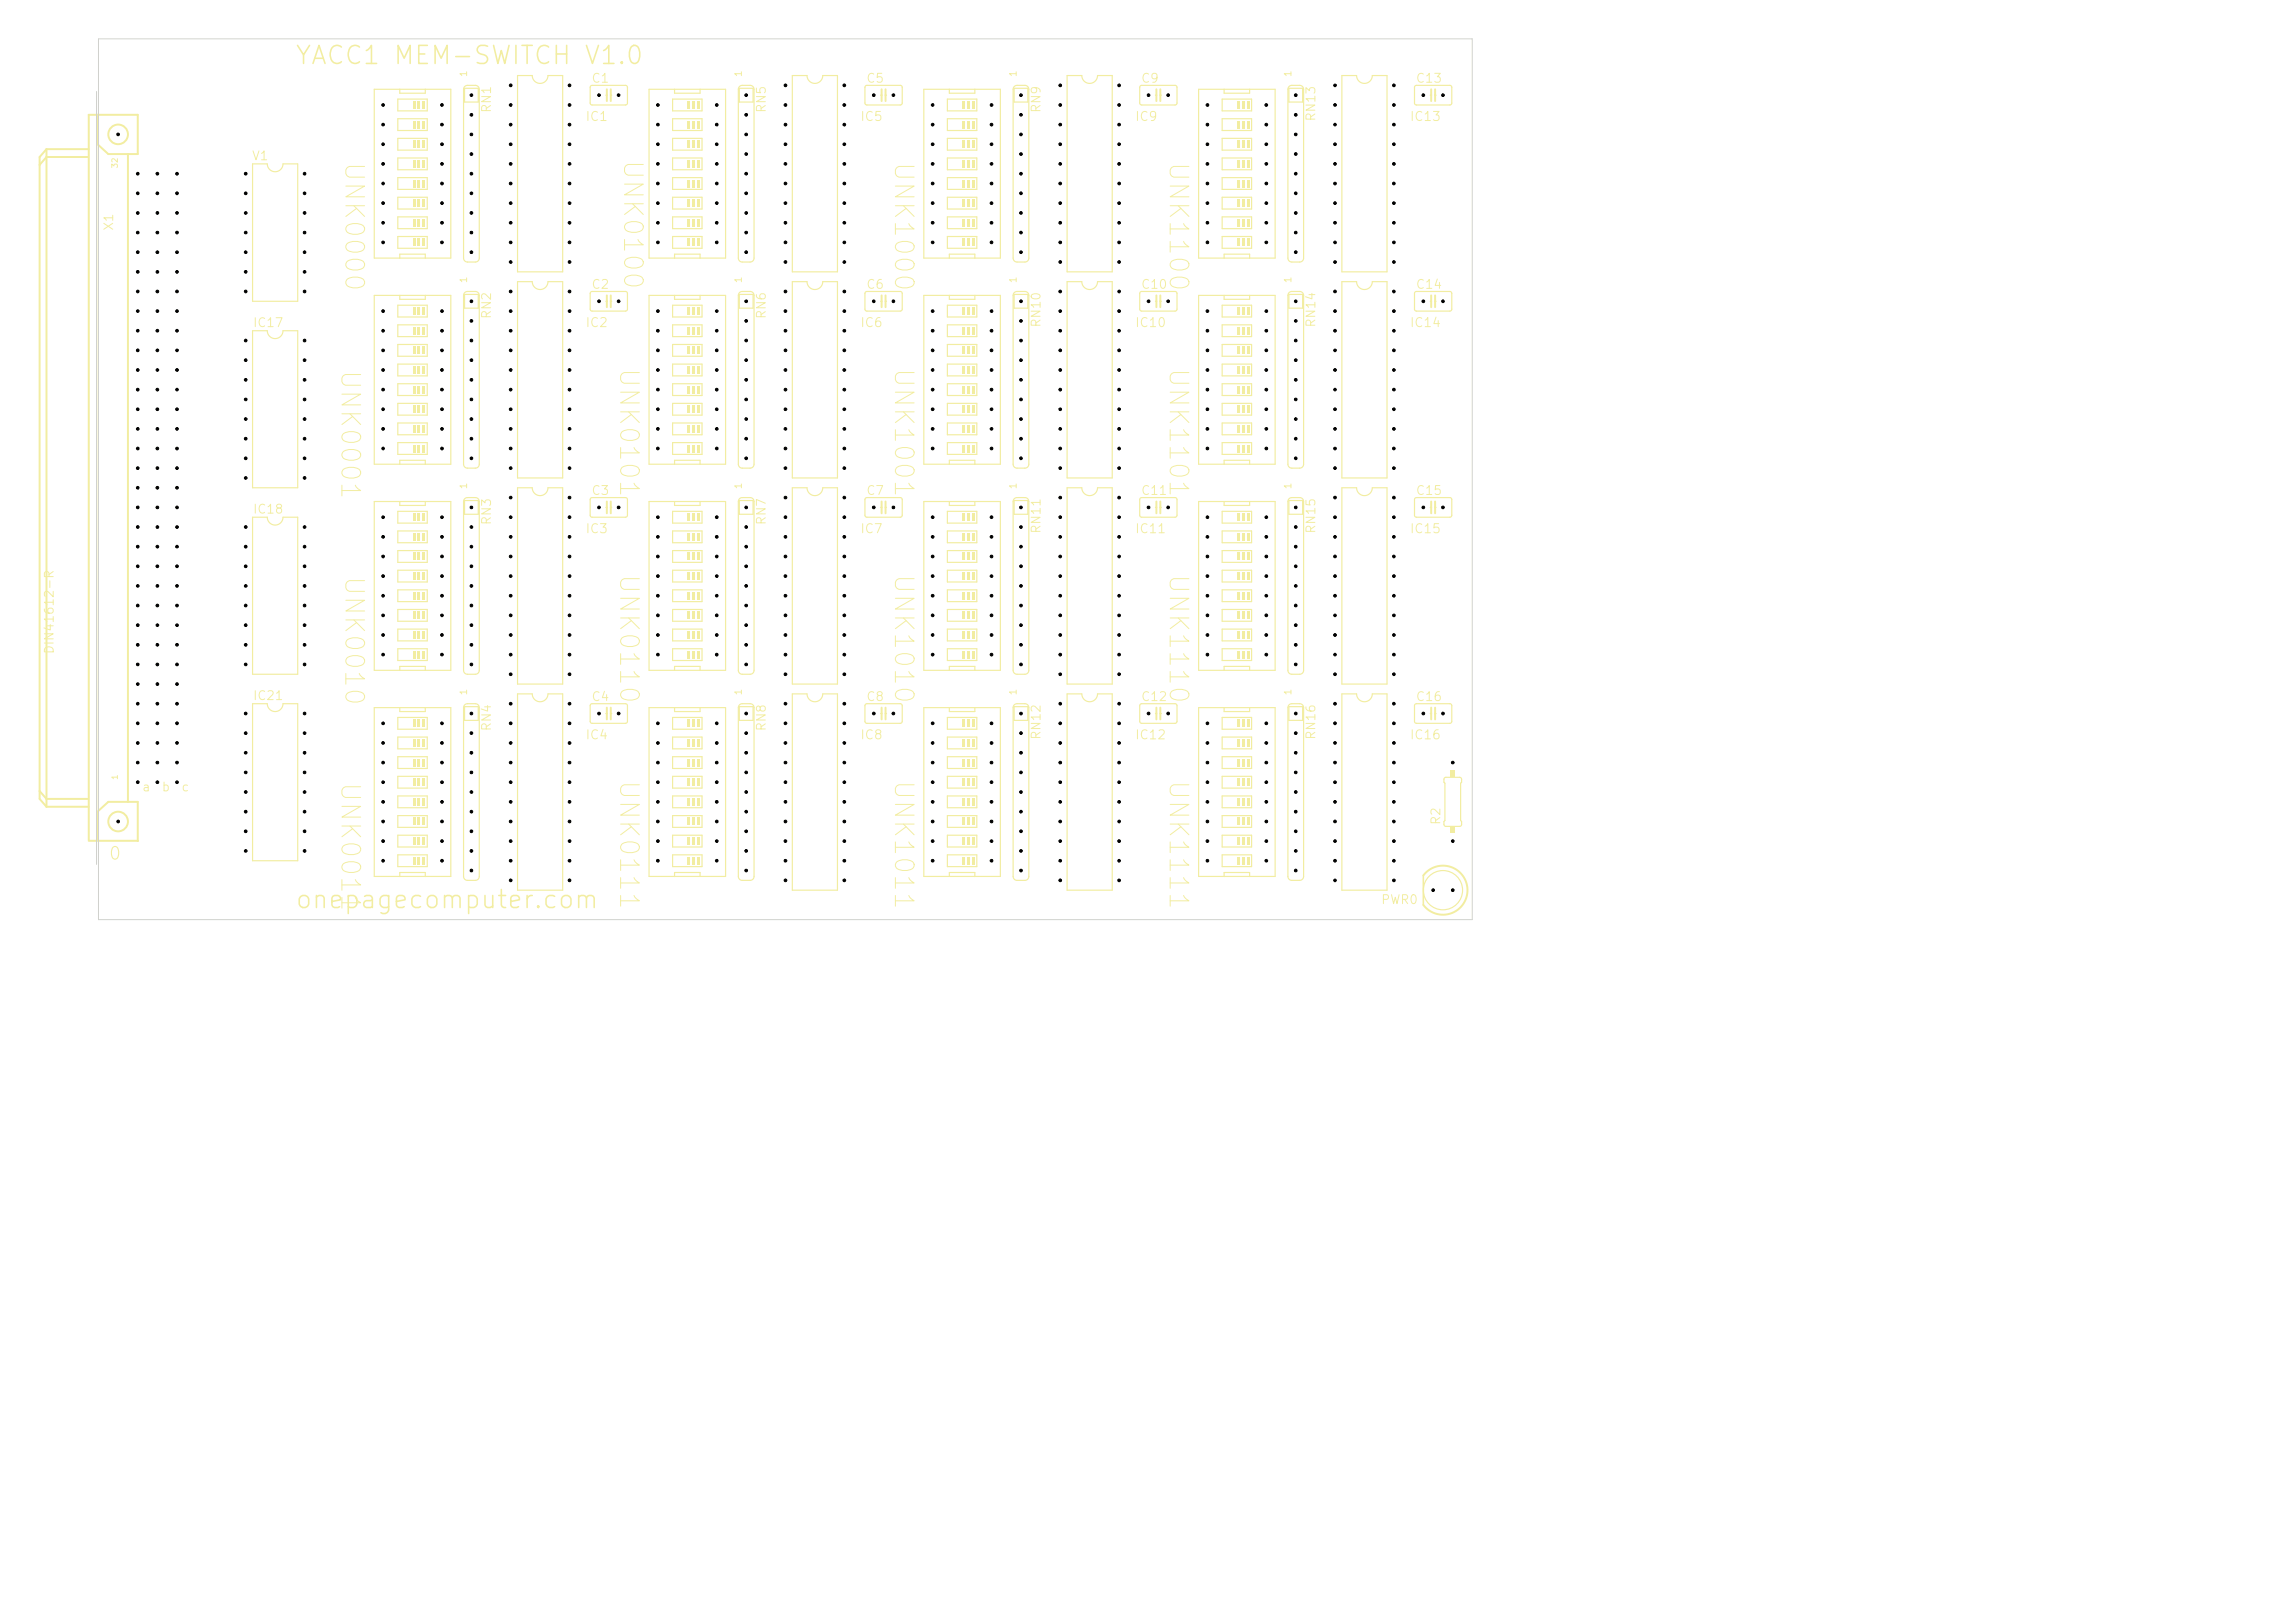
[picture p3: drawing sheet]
<svg xmlns="http://www.w3.org/2000/svg" width="297mm" height="210mm" viewBox="0 0 297 210" stroke-linecap="round" stroke-linejoin="round" font-family="sans-serif">
<defs><g id="words">
<g font-size="2.4" fill="#f2eda1">
<text x="44" y="20.7" transform="rotate(90 44 20.7)">UNK0000</text>
<text x="80.1" y="20.5" transform="rotate(90 80.1 20.5)">UNK0100</text>
<text x="115.1" y="20.7" transform="rotate(90 115.1 20.7)">UNK1000</text>
<text x="150.7" y="20.7" transform="rotate(90 150.7 20.7)">UNK1100</text>
<text x="43.5" y="47.6" transform="rotate(90 43.5 47.6)">UNK0001</text>
<text x="79.6" y="47.4" transform="rotate(90 79.6 47.4)">UNK0101</text>
<text x="115.1" y="47.4" transform="rotate(90 115.1 47.4)">UNK1001</text>
<text x="150.7" y="47.4" transform="rotate(90 150.7 47.4)">UNK1101</text>
<text x="44" y="74.3" transform="rotate(90 44 74.3)">UNK0010</text>
<text x="79.6" y="74.1" transform="rotate(90 79.6 74.1)">UNK0110</text>
<text x="115.1" y="74.1" transform="rotate(90 115.1 74.1)">UNK1010</text>
<text x="150.7" y="74.1" transform="rotate(90 150.7 74.1)">UNK1110</text>
<text x="43.5" y="101" transform="rotate(90 43.5 101)">UNK0011</text>
<text x="79.6" y="100.7" transform="rotate(90 79.6 100.7)">UNK0111</text>
<text x="115.1" y="100.7" transform="rotate(90 115.1 100.7)">UNK1011</text>
<text x="150.7" y="100.7" transform="rotate(90 150.7 100.7)">UNK1111</text>
</g>
<g font-size="2.3" fill="#f2eda1">
<text x="38" y="8.9">YACC1 MEM-SWITCH V1.0</text>
<text x="38" y="118.1">onepagecomputer.com</text>
</g>
<text font-size="1.6" fill="#f2eda1" x="13.9" y="111.7">0</text>
<g font-size="1.2" fill="#f2eda1">
<text x="76.5" y="11">C1</text>
<text x="112" y="11">C5</text>
<text x="147.6" y="11">C9</text>
<text x="183.1" y="11">C13</text>
<text x="63.8" y="14.7" transform="rotate(-90 63.8 14.7)">RN1</text>
<text x="75.7" y="16">IC1</text>
<text x="99.4" y="14.7" transform="rotate(-90 99.4 14.7)">RN5</text>
<text x="111.2" y="16">IC5</text>
<text x="135" y="14.7" transform="rotate(-90 135 14.7)">RN9</text>
<text x="146.8" y="16">IC9</text>
<text x="170.5" y="15.8" transform="rotate(-90 170.5 15.8)">RN13</text>
<text x="182.4" y="16">IC13</text>
<text x="32.5" y="21">V1</text>
<text x="14.9" y="29.9" transform="rotate(-90 14.9 29.9)">X1</text>
<text x="63.8" y="41.4" transform="rotate(-90 63.8 41.4)">RN2</text>
<text x="76.5" y="37.7">C2</text>
<text x="99.4" y="41.4" transform="rotate(-90 99.4 41.4)">RN6</text>
<text x="112" y="37.7">C6</text>
<text x="147.6" y="37.7">C10</text>
<text x="183.1" y="37.7">C14</text>
<text x="32.6" y="42.6">IC17</text>
<text x="75.7" y="42.6">IC2</text>
<text x="111.2" y="42.6">IC6</text>
<text x="135" y="42.5" transform="rotate(-90 135 42.5)">RN10</text>
<text x="146.8" y="42.6">IC10</text>
<text x="170.5" y="42.5" transform="rotate(-90 170.5 42.5)">RN14</text>
<text x="182.4" y="42.6">IC14</text>
<text x="76.5" y="64.3">C3</text>
<text x="112" y="64.3">C7</text>
<text x="147.6" y="64.3">C11</text>
<text x="183.1" y="64.3">C15</text>
<text x="32.6" y="66.7">IC18</text>
<text x="63.8" y="68" transform="rotate(-90 63.8 68)">RN3</text>
<text x="75.7" y="69.3">IC3</text>
<text x="99.4" y="68" transform="rotate(-90 99.4 68)">RN7</text>
<text x="111.2" y="69.3">IC7</text>
<text x="135" y="69.1" transform="rotate(-90 135 69.1)">RN11</text>
<text x="146.8" y="69.3">IC11</text>
<text x="170.5" y="69.1" transform="rotate(-90 170.5 69.1)">RN15</text>
<text x="182.4" y="69.3">IC15</text>
<text x="32.6" y="90.9">IC21</text>
<text x="63.8" y="94.7" transform="rotate(-90 63.8 94.7)">RN4</text>
<text x="75.7" y="96">IC4</text>
<text x="76.5" y="91">C4</text>
<text x="99.4" y="94.7" transform="rotate(-90 99.4 94.7)">RN8</text>
<text x="111.2" y="96">IC8</text>
<text x="112" y="91">C8</text>
<text x="135" y="95.8" transform="rotate(-90 135 95.8)">RN12</text>
<text x="146.8" y="96">IC12</text>
<text x="147.6" y="91">C12</text>
<text x="170.5" y="95.8" transform="rotate(-90 170.5 95.8)">RN16</text>
<text x="182.4" y="96">IC16</text>
<text x="183.1" y="91">C16</text>
<text x="186.7" y="106.8" transform="rotate(-90 186.7 106.8)">R2</text>
<text x="178.6" y="117.3">PWR0</text>
</g>
<g font-size="1.1" fill="#f2eda1">
<text x="7.2" y="84.7" transform="rotate(-90 7.2 84.7)">DIN41612-R</text>
<text x="18.3" y="102.7">a</text>
<text x="20.8" y="102.7">b</text>
<text x="23.4" y="102.7">c</text>
</g>
<g font-size=".9" fill="#f2eda1">
<text x="60.6" y="10" transform="rotate(-90 60.6 10)">1</text>
<text x="96.2" y="10" transform="rotate(-90 96.2 10)">1</text>
<text x="131.8" y="10" transform="rotate(-90 131.8 10)">1</text>
<text x="167.3" y="10" transform="rotate(-90 167.3 10)">1</text>
<text x="60.6" y="36.7" transform="rotate(-90 60.6 36.7)">1</text>
<text x="96.2" y="36.7" transform="rotate(-90 96.2 36.7)">1</text>
<text x="131.8" y="36.7" transform="rotate(-90 131.8 36.7)">1</text>
<text x="167.3" y="36.7" transform="rotate(-90 167.3 36.7)">1</text>
<text x="60.6" y="63.4" transform="rotate(-90 60.6 63.4)">1</text>
<text x="96.2" y="63.4" transform="rotate(-90 96.2 63.4)">1</text>
<text x="131.8" y="63.4" transform="rotate(-90 131.8 63.4)">1</text>
<text x="167.3" y="63.4" transform="rotate(-90 167.3 63.4)">1</text>
<text x="60.6" y="90" transform="rotate(-90 60.6 90)">1</text>
<text x="96.2" y="90" transform="rotate(-90 96.2 90)">1</text>
<text x="131.8" y="90" transform="rotate(-90 131.8 90)">1</text>
<text x="167.3" y="90" transform="rotate(-90 167.3 90)">1</text>
</g>
<g font-size=".7" fill="#f2eda1">
<text x="15.4" y="21.9" transform="rotate(-90 15.4 21.9)">32</text>
<text x="15.4" y="101" transform="rotate(-90 15.4 101)">1</text>
</g>
</g></defs>
<path d="M119.6 11.6h9.9v21.8h-9.9zM122.6 12.8h3.8v1.5h-3.8zM122.6 15.4h3.8v1.5h-3.8zM122.6 17.9h3.8v1.5h-3.8zM122.9 11.6v.5h3.3v-.5M102.5 36.4h1.9a1.02 1.02 0 0 0 1.1 1.1 1.02 1.02 0 0 0 1-1.1h1.9v25.4h-5.9zM122.6 20.4h3.8v1.6h-3.8zM122.6 23h3.8v1.5h-3.8zM122.6 25.5h3.8v1.5h-3.8zM122.6 28.1h3.8v1.5h-3.8zM122.6 30.6h3.8v1.5h-3.8zM122.9 33.4v-.5h3.3v.5" fill="none" stroke="#f2eda1" stroke-width=".15"/>
<g fill="#f2eda1">
<path d="M124.5 13.1h.4v1h-.4z"/>
<path d="M124.5 15.6h.4v1h-.4z"/>
<path d="M124.5 18.2h.4v1h-.4z"/>
<path d="M124.5 20.7h.4v1h-.4z"/>
<path d="M124.5 23.2h.4v1.1h-.4z"/>
<path d="M124.5 25.8h.4v1h-.4z"/>
<path d="M124.5 28.3h.4v1h-.4z"/>
<path d="M124.5 30.9h.4v1h-.4z"/>
<path d="M125.1 13.1h.4v1h-.4z"/>
<path d="M125.1 15.6h.4v1h-.4z"/>
<path d="M125.1 18.2h.4v1h-.4z"/>
<path d="M125.1 20.7h.4v1h-.4z"/>
<path d="M125.1 23.2h.4v1.1h-.4z"/>
<path d="M125.1 25.8h.4v1h-.4z"/>
<path d="M125.1 28.3h.4v1h-.4z"/>
<path d="M125.1 30.9h.4v1h-.4z"/>
<path d="M125.8 13.1h.4v1h-.4z"/>
<path d="M125.8 15.6h.4v1h-.4z"/>
<path d="M125.8 18.2h.4v1h-.4z"/>
<path d="M125.8 20.7h.4v1h-.4z"/>
<path d="M125.8 23.2h.4v1.1h-.4z"/>
<path d="M125.8 25.8h.4v1h-.4z"/>
<path d="M125.8 28.3h.4v1h-.4z"/>
<path d="M125.8 30.9h.4v1h-.4z"/>
</g>
<g fill="none" stroke="#f2eda1" stroke-width=".15">
<path d="M147.6 37.8l.1-.1h4.5l.1 .2v2.2l-.2 .2-4.5-.1-.1-.2v-2zM149.5 39h.2M150.2 39h.1M32.7 66.9h1.9a1.02 1.02 0 0 0 1 1 1.02 1.02 0 0 0 1-1h1.9v20.3h-5.8zM48.4 64.9h9.9v21.8h-9.9zM51.5 66.2h3.8v1.5h-3.8zM51.5 68.7h3.8v1.5h-3.8zM51.5 71.2h3.8v1.6h-3.8zM51.5 73.8h3.8v1.5h-3.8zM51.5 76.3h3.8v1.5h-3.8zM51.5 78.9h3.8v1.5h-3.8zM51.7 64.9v.5h3.3v-.5"/>
<path d="M51.5 81.4h3.8v1.5h-3.8zM51.5 83.9h3.8v1.6h-3.8zM51.7 86.7v-.5h3.3v.5M67 89.8h1.9a1.02 1.02 0 0 0 1 1 1.02 1.02 0 0 0 1-1h1.9v25.4h-5.8z"/>
</g>
<path d="M149.7 38.2v1.5M150.2 38.2v1.5" fill="none" stroke="#f2eda1" stroke-width=".25"/>
<g fill="#f2eda1">
<path d="M53.4 66.4h.4v1h-.4z"/>
<path d="M53.4 69h.4v1h-.4z"/>
<path d="M53.4 71.5h.4v1h-.4z"/>
<path d="M53.4 74h.4v1.1h-.4z"/>
<path d="M53.4 76.6h.4v1h-.4z"/>
<path d="M53.4 79.1h.4v1h-.4z"/>
<path d="M53.4 81.7h.4v1h-.4z"/>
<path d="M53.4 84.2h.4v1h-.4z"/>
<path d="M54 66.4h.4v1h-.4z"/>
<path d="M54 69h.4v1h-.4z"/>
<path d="M54 71.5h.4v1h-.4z"/>
<path d="M54 74h.4v1.1h-.4z"/>
<path d="M54 76.6h.4v1h-.4z"/>
<path d="M54 79.1h.4v1h-.4z"/>
<path d="M54 81.7h.4v1h-.4z"/>
<path d="M54 84.2h.4v1h-.4z"/>
<path d="M54.7 66.4h.3v1h-.3z"/>
<path d="M54.7 69h.3v1h-.3z"/>
<path d="M54.7 71.5h.3v1h-.3z"/>
<path d="M54.7 74h.3v1.1h-.3z"/>
<path d="M54.7 76.6h.3v1h-.3z"/>
<path d="M54.7 79.1h.3v1h-.3z"/>
<path d="M54.7 81.7h.3v1h-.3z"/>
<path d="M54.7 84.2h.3v1h-.3z"/>
</g>
<g fill="none" stroke="#f2eda1" stroke-width=".15">
<path d="M67 36.4h1.9a1.02 1.02 0 0 0 1 1.1 1.02 1.02 0 0 0 1-1.1h1.9v25.4h-5.8zM173.7 36.4h1.9a1.02 1.02 0 0 0 1 1.1 1.02 1.02 0 0 0 1-1.1h1.9v25.4h-5.8zM119.6 64.9h9.9v21.8h-9.9zM122.6 66.2h3.8v1.5h-3.8zM122.6 68.7h3.8v1.5h-3.8zM122.6 71.2h3.8v1.6h-3.8zM122.6 73.8h3.8v1.5h-3.8zM122.6 76.3h3.8v1.5h-3.8zM122.6 78.9h3.8v1.5h-3.8zM122.9 64.9v.5h3.3v-.5M32.7 91.1h1.9a1.02 1.02 0 0 0 1 1 1.02 1.02 0 0 0 1-1h1.9v20.3h-5.8zM122.6 81.4h3.8v1.5h-3.8z"/>
<path d="M122.6 83.9h3.8v1.6h-3.8zM122.9 86.7v-.5h3.3v.5"/>
</g>
<g fill="#f2eda1">
<path d="M124.5 66.4h.4v1h-.4z"/>
<path d="M124.5 69h.4v1h-.4z"/>
<path d="M124.5 71.5h.4v1h-.4z"/>
<path d="M124.5 74h.4v1.1h-.4z"/>
<path d="M124.5 76.6h.4v1h-.4z"/>
<path d="M124.5 79.1h.4v1h-.4z"/>
<path d="M124.5 81.7h.4v1h-.4z"/>
<path d="M124.5 84.2h.4v1h-.4z"/>
<path d="M125.1 66.4h.4v1h-.4z"/>
<path d="M125.1 69h.4v1h-.4z"/>
<path d="M125.1 71.5h.4v1h-.4z"/>
<path d="M125.1 74h.4v1.1h-.4z"/>
<path d="M125.1 76.6h.4v1h-.4z"/>
<path d="M125.1 79.1h.4v1h-.4z"/>
<path d="M125.1 81.7h.4v1h-.4z"/>
<path d="M125.1 84.2h.4v1h-.4z"/>
<path d="M125.8 66.4h.4v1h-.4z"/>
<path d="M125.8 69h.4v1h-.4z"/>
<path d="M125.8 71.5h.4v1h-.4z"/>
<path d="M125.8 74h.4v1.1h-.4z"/>
<path d="M125.8 76.6h.4v1h-.4z"/>
<path d="M125.8 79.1h.4v1h-.4z"/>
<path d="M125.8 81.7h.4v1h-.4z"/>
<path d="M125.8 84.2h.4v1h-.4z"/>
</g>
<g fill="none" stroke="#f2eda1" stroke-width=".15">
<path d="M155.1 64.9h9.9v21.8h-9.9zM158.2 66.2h3.8v1.5h-3.8zM158.2 68.7h3.8v1.5h-3.8zM158.2 71.2h3.8v1.6h-3.8zM158.2 73.8h3.8v1.5h-3.8zM158.2 76.3h3.8v1.5h-3.8zM158.2 78.9h3.8v1.5h-3.8zM158.4 64.9v.5h3.3v-.5M158.2 81.4h3.8v1.5h-3.8zM158.2 83.9h3.8v1.6h-3.8zM158.4 86.7v-.5h3.3v.5M183.1 91.1h.2h4.4l.2 .2v2.1l-.3 .2h-4.4l-.1-.3v-2z"/>
<path d="M185.1 92.3h.1M185.7 92.3h.1"/>
</g>
<path d="M185.2 91.6v1.5M185.7 91.6v1.5" fill="none" stroke="#f2eda1" stroke-width=".25"/>
<g fill="#f2eda1">
<path d="M160.1 66.4h.3v1h-.3z"/>
<path d="M160.1 69h.3v1h-.3z"/>
<path d="M160.1 71.5h.3v1h-.3z"/>
<path d="M160.1 74h.3v1.1h-.3z"/>
<path d="M160.1 76.6h.3v1h-.3z"/>
<path d="M160.1 79.1h.3v1h-.3z"/>
<path d="M160.1 81.7h.3v1h-.3z"/>
<path d="M160.1 84.2h.3v1h-.3z"/>
<path d="M160.7 66.4h.4v1h-.4z"/>
<path d="M160.7 69h.4v1h-.4z"/>
<path d="M160.7 71.5h.4v1h-.4z"/>
<path d="M160.7 74h.4v1.1h-.4z"/>
<path d="M160.7 76.6h.4v1h-.4z"/>
<path d="M160.7 79.1h.4v1h-.4z"/>
<path d="M160.7 81.7h.4v1h-.4z"/>
<path d="M160.7 84.2h.4v1h-.4z"/>
<path d="M161.3 66.4h.4v1h-.4z"/>
<path d="M161.3 69h.4v1h-.4z"/>
<path d="M161.3 71.5h.4v1h-.4z"/>
<path d="M161.3 74h.4v1.1h-.4z"/>
<path d="M161.3 76.6h.4v1h-.4z"/>
<path d="M161.3 79.1h.4v1h-.4z"/>
<path d="M161.3 81.7h.4v1h-.4z"/>
<path d="M161.3 84.2h.4v1h-.4z"/>
</g>
<g fill="none" stroke="#f2eda1" stroke-width=".15">
<path d="M112 11.1l.2-.1 4.4 .1 .2 .2-.1 2.1-.2 .2h-4.4l-.2-.3v-2zM114 12.3h.1M114.6 12.3h.1M155.1 11.6h9.9v21.8h-9.9zM158.2 12.8h3.8v1.5h-3.8zM158.2 15.4h3.8v1.5h-3.8zM158.2 17.9h3.8v1.5h-3.8zM158.4 11.6v.5h3.3v-.5M158.2 20.4h3.8v1.6h-3.8zM158.2 23h3.8v1.5h-3.8zM158.2 25.5h3.8v1.5h-3.8zM158.2 28.1h3.8v1.5h-3.8z"/>
<path d="M158.2 30.6h3.8v1.5h-3.8zM158.4 33.4v-.5h3.3v.5M131.2 64.8h1.8v1.7h-1.8zM131.3 64.5l.3-.1h1a.51 .51 0 0 1 .5 .5v21.8a.51 .51 0 0 1-.5 .5h-1a.51 .51 0 0 1-.5-.5v-21.8zM183.1 64.5l.2-.1h4.4l.2 .2v2.2l-.3 .1h-4.4l-.1-.2v-2.1zM185.1 65.7h.1M185.7 65.7h.1M102.5 89.8h1.9a1.02 1.02 0 0 0 1.1 1 1.02 1.02 0 0 0 1-1h1.9v25.4h-5.9z"/>
</g>
<path d="M114.1 11.6v1.5M114.6 11.6v1.5M185.2 64.9v1.5M185.7 64.9v1.5" fill="none" stroke="#f2eda1" stroke-width=".25"/>
<g fill="#f2eda1">
<path d="M160.1 13.1h.3v1h-.3z"/>
<path d="M160.1 15.6h.3v1h-.3z"/>
<path d="M160.1 18.2h.3v1h-.3z"/>
<path d="M160.1 20.7h.3v1h-.3z"/>
<path d="M160.1 23.2h.3v1.1h-.3z"/>
<path d="M160.1 25.8h.3v1h-.3z"/>
<path d="M160.1 28.3h.3v1h-.3z"/>
<path d="M160.1 30.9h.3v1h-.3z"/>
<path d="M160.7 13.1h.4v1h-.4z"/>
<path d="M160.7 15.6h.4v1h-.4z"/>
<path d="M160.7 18.2h.4v1h-.4z"/>
<path d="M160.7 20.7h.4v1h-.4z"/>
<path d="M160.7 23.2h.4v1.1h-.4z"/>
<path d="M160.7 25.8h.4v1h-.4z"/>
<path d="M160.7 28.3h.4v1h-.4z"/>
<path d="M160.7 30.9h.4v1h-.4z"/>
<path d="M161.3 13.1h.4v1h-.4z"/>
<path d="M161.3 15.6h.4v1h-.4z"/>
<path d="M161.3 18.2h.4v1h-.4z"/>
<path d="M161.3 20.7h.4v1h-.4z"/>
<path d="M161.3 23.2h.4v1.1h-.4z"/>
<path d="M161.3 25.8h.4v1h-.4z"/>
<path d="M161.3 28.3h.4v1h-.4z"/>
<path d="M161.3 30.9h.4v1h-.4z"/>
</g>
<path d="M48.4 38.2h9.9v21.9h-9.9zM51.5 39.5h3.8v1.5h-3.8zM51.7 38.2v.5h3.3v-.5M51.5 42h3.8v1.6h-3.8zM51.5 44.6h3.8v1.5h-3.8zM51.5 47.1h3.8v1.5h-3.8zM51.5 49.7h3.8v1.5h-3.8zM51.5 52.2h3.8v1.5h-3.8zM51.5 54.7h3.8v1.6h-3.8zM51.5 57.3h3.8v1.5h-3.8zM51.7 60.1v-.5h3.3v.5" fill="none" stroke="#f2eda1" stroke-width=".15"/>
<g fill="#f2eda1">
<path d="M53.4 39.7h.4v1.1h-.4z"/>
<path d="M53.4 42.3h.4v1h-.4z"/>
<path d="M53.4 44.8h.4v1h-.4z"/>
<path d="M53.4 47.4h.4v1h-.4z"/>
<path d="M53.4 49.9h.4v1h-.4z"/>
<path d="M53.4 52.4h.4v1.1h-.4z"/>
<path d="M53.4 55h.4v1h-.4z"/>
<path d="M53.4 57.5h.4v1h-.4z"/>
<path d="M54 39.7h.4v1.1h-.4z"/>
<path d="M54 42.3h.4v1h-.4z"/>
<path d="M54 44.8h.4v1h-.4z"/>
<path d="M54 47.4h.4v1h-.4z"/>
<path d="M54 49.9h.4v1h-.4z"/>
<path d="M54 52.4h.4v1.1h-.4z"/>
<path d="M54 55h.4v1h-.4z"/>
<path d="M54 57.5h.4v1h-.4z"/>
<path d="M54.7 39.7h.3v1.1h-.3z"/>
<path d="M54.7 42.3h.3v1h-.3z"/>
<path d="M54.7 44.8h.3v1h-.3z"/>
<path d="M54.7 47.4h.3v1h-.3z"/>
<path d="M54.7 49.9h.3v1h-.3z"/>
<path d="M54.7 52.4h.3v1.1h-.3z"/>
<path d="M54.7 55h.3v1h-.3z"/>
<path d="M54.7 57.5h.3v1h-.3z"/>
</g>
<g fill="none" stroke="#f2eda1" stroke-width=".15">
<path d="M60.1 11.4h1.8v1.8h-1.8zM60.1 11.2l.4-.2h1a.51 .51 0 0 1 .5 .6v21.8a.51 .51 0 0 1-.5 .5h-1a.51 .51 0 0 1-.5-.5v-21.8zM84 91.6h9.9v21.8h-9.9zM87 92.8h3.9v1.6h-3.9zM87 95.4h3.9v1.5h-3.9zM87 97.9h3.9v1.5h-3.9zM87.3 91.6v.5h3.3v-.5M87 100.5h3.9v1.5h-3.9zM87 103h3.9v1.5h-3.9zM87 105.5h3.9v1.6h-3.9zM87 108.1h3.9v1.5h-3.9zM87 110.6h3.9v1.5h-3.9z"/>
<path d="M87.3 113.4v-.5h3.3v.5"/>
</g>
<g fill="#f2eda1">
<path d="M88.9 93.1h.4v1h-.4z"/>
<path d="M88.9 95.6h.4v1h-.4z"/>
<path d="M88.9 98.2h.4v1h-.4z"/>
<path d="M88.9 100.7h.4v1h-.4z"/>
<path d="M88.9 103.2h.4v1.1h-.4z"/>
<path d="M88.9 105.8h.4v1h-.4z"/>
<path d="M88.9 108.3h.4v1h-.4z"/>
<path d="M88.9 110.9h.4v1h-.4z"/>
<path d="M89.6 93.1h.4v1h-.4z"/>
<path d="M89.6 95.6h.4v1h-.4z"/>
<path d="M89.6 98.2h.4v1h-.4z"/>
<path d="M89.6 100.7h.4v1h-.4z"/>
<path d="M89.6 103.2h.4v1.1h-.4z"/>
<path d="M89.6 105.8h.4v1h-.4z"/>
<path d="M89.6 108.3h.4v1h-.4z"/>
<path d="M89.6 110.9h.4v1h-.4z"/>
<path d="M90.2 93.1h.4v1h-.4z"/>
<path d="M90.2 95.6h.4v1h-.4z"/>
<path d="M90.2 98.2h.4v1h-.4z"/>
<path d="M90.2 100.7h.4v1h-.4z"/>
<path d="M90.2 103.2h.4v1.1h-.4z"/>
<path d="M90.2 105.8h.4v1h-.4z"/>
<path d="M90.2 108.3h.4v1h-.4z"/>
<path d="M90.2 110.9h.4v1h-.4z"/>
</g>
<path d="M48.4 11.6h9.9v21.8h-9.9zM51.5 12.8h3.8v1.5h-3.8zM51.5 15.4h3.8v1.5h-3.8zM51.5 17.9h3.8v1.5h-3.8zM51.7 11.6v.5h3.3v-.5M51.5 20.4h3.8v1.6h-3.8zM51.5 23h3.8v1.5h-3.8zM51.5 25.5h3.8v1.5h-3.8zM51.5 28.1h3.8v1.5h-3.8zM51.5 30.6h3.8v1.5h-3.8zM51.7 33.4v-.5h3.3v.5" fill="none" stroke="#f2eda1" stroke-width=".15"/>
<g fill="#f2eda1">
<path d="M53.4 13.1h.4v1h-.4z"/>
<path d="M53.4 15.6h.4v1h-.4z"/>
<path d="M53.4 18.2h.4v1h-.4z"/>
<path d="M53.4 20.7h.4v1h-.4z"/>
<path d="M53.4 23.2h.4v1.1h-.4z"/>
<path d="M53.4 25.8h.4v1h-.4z"/>
<path d="M53.4 28.3h.4v1h-.4z"/>
<path d="M53.4 30.9h.4v1h-.4z"/>
<path d="M54 13.1h.4v1h-.4z"/>
<path d="M54 15.6h.4v1h-.4z"/>
<path d="M54 18.2h.4v1h-.4z"/>
<path d="M54 20.7h.4v1h-.4z"/>
<path d="M54 23.2h.4v1.1h-.4z"/>
<path d="M54 25.8h.4v1h-.4z"/>
<path d="M54 28.3h.4v1h-.4z"/>
<path d="M54 30.9h.4v1h-.4z"/>
<path d="M54.7 13.1h.3v1h-.3z"/>
<path d="M54.7 15.6h.3v1h-.3z"/>
<path d="M54.7 18.2h.3v1h-.3z"/>
<path d="M54.7 20.7h.3v1h-.3z"/>
<path d="M54.7 23.2h.3v1.1h-.3z"/>
<path d="M54.7 25.8h.3v1h-.3z"/>
<path d="M54.7 28.3h.3v1h-.3z"/>
<path d="M54.7 30.9h.3v1h-.3z"/>
</g>
<path d="M84 64.9h9.9v21.8h-9.9zM87 66.2h3.9v1.5h-3.9zM87 68.7h3.9v1.5h-3.9zM87 71.2h3.9v1.6h-3.9zM87 73.8h3.9v1.5h-3.9zM87 76.3h3.9v1.5h-3.9zM87 78.9h3.9v1.5h-3.9zM87.3 64.9v.5h3.3v-.5M87 81.4h3.9v1.5h-3.9zM87 83.9h3.9v1.6h-3.9zM87.3 86.7v-.5h3.3v.5" fill="none" stroke="#f2eda1" stroke-width=".15"/>
<g fill="#f2eda1">
<path d="M88.9 66.4h.4v1h-.4z"/>
<path d="M88.9 69h.4v1h-.4z"/>
<path d="M88.9 71.5h.4v1h-.4z"/>
<path d="M88.9 74h.4v1.1h-.4z"/>
<path d="M88.9 76.6h.4v1h-.4z"/>
<path d="M88.9 79.1h.4v1h-.4z"/>
<path d="M88.9 81.7h.4v1h-.4z"/>
<path d="M88.9 84.2h.4v1h-.4z"/>
<path d="M89.6 66.4h.4v1h-.4z"/>
<path d="M89.6 69h.4v1h-.4z"/>
<path d="M89.6 71.5h.4v1h-.4z"/>
<path d="M89.6 74h.4v1.1h-.4z"/>
<path d="M89.6 76.6h.4v1h-.4z"/>
<path d="M89.6 79.1h.4v1h-.4z"/>
<path d="M89.6 81.7h.4v1h-.4z"/>
<path d="M89.6 84.2h.4v1h-.4z"/>
<path d="M90.2 66.4h.4v1h-.4z"/>
<path d="M90.2 69h.4v1h-.4z"/>
<path d="M90.2 71.5h.4v1h-.4z"/>
<path d="M90.2 74h.4v1.1h-.4z"/>
<path d="M90.2 76.6h.4v1h-.4z"/>
<path d="M90.2 79.1h.4v1h-.4z"/>
<path d="M90.2 81.7h.4v1h-.4z"/>
<path d="M90.2 84.2h.4v1h-.4z"/>
</g>
<path d="M84 11.6h9.9v21.8h-9.9zM87 12.8h3.9v1.5h-3.9zM87 15.4h3.9v1.5h-3.9zM87 17.9h3.9v1.5h-3.9zM87.3 11.6v.5h3.3v-.5M87 20.4h3.9v1.6h-3.9zM87 23h3.9v1.5h-3.9zM87 25.5h3.9v1.5h-3.9zM87 28.1h3.9v1.5h-3.9zM87 30.6h3.9v1.5h-3.9zM87.3 33.4v-.5h3.3v.5" fill="none" stroke="#f2eda1" stroke-width=".15"/>
<g fill="#f2eda1">
<path d="M88.9 13.1h.4v1h-.4z"/>
<path d="M88.9 15.6h.4v1h-.4z"/>
<path d="M88.9 18.2h.4v1h-.4z"/>
<path d="M88.9 20.7h.4v1h-.4z"/>
<path d="M88.9 23.2h.4v1.1h-.4z"/>
<path d="M88.9 25.8h.4v1h-.4z"/>
<path d="M88.9 28.3h.4v1h-.4z"/>
<path d="M88.9 30.9h.4v1h-.4z"/>
<path d="M89.6 13.1h.4v1h-.4z"/>
<path d="M89.6 15.6h.4v1h-.4z"/>
<path d="M89.6 18.2h.4v1h-.4z"/>
<path d="M89.6 20.7h.4v1h-.4z"/>
<path d="M89.6 23.2h.4v1.1h-.4z"/>
<path d="M89.6 25.8h.4v1h-.4z"/>
<path d="M89.6 28.3h.4v1h-.4z"/>
<path d="M89.6 30.9h.4v1h-.4z"/>
<path d="M90.2 13.1h.4v1h-.4z"/>
<path d="M90.2 15.6h.4v1h-.4z"/>
<path d="M90.2 18.2h.4v1h-.4z"/>
<path d="M90.2 20.7h.4v1h-.4z"/>
<path d="M90.2 23.2h.4v1.1h-.4z"/>
<path d="M90.2 25.8h.4v1h-.4z"/>
<path d="M90.2 28.3h.4v1h-.4z"/>
<path d="M90.2 30.9h.4v1h-.4z"/>
</g>
<g fill="none" stroke="#f2eda1" stroke-width=".15">
<path d="M131.2 11.4h1.8v1.8h-1.8zM131.3 11.2l.3-.2h1a.51 .51 0 0 1 .5 .6v21.8a.51 .51 0 0 1-.5 .5h-1a.51 .51 0 0 1-.5-.5v-21.8zM147.6 11.1l.1-.1 4.5 .1 .1 .2v2.1l-.2 .2h-4.5l-.1-.3v-2zM149.5 12.3h.2M150.2 12.3h.1M166.8 11.4h1.8v1.8h-1.8zM166.8 11.2l.3-.2h1.1a.51 .51 0 0 1 .5 .6v21.8a.51 .51 0 0 1-.5 .5h-1a.51 .51 0 0 1-.5-.5v-21.8zM183.1 11.1l.2-.1 4.4 .1 .2 .2v2.1l-.3 .2h-4.4l-.1-.3v-2zM185.1 12.3h.1M185.7 12.3h.1M32.7 21.2h1.9a1.02 1.02 0 0 0 1 1 1.02 1.02 0 0 0 1-1h1.9v17.8h-5.8zM166.8 38.1h1.8v1.8h-1.8z"/>
<path d="M166.8 37.9l.3-.2h1.1a.51 .51 0 0 1 .5 .5v21.9a.51 .51 0 0 1-.5 .5h-1a.51 .51 0 0 1-.5-.5v-21.9zM183.1 37.8l.2-.1h4.4l.2 .2v2.2l-.3 .2-4.4-.1-.1-.2v-2zM185.1 39h.1M185.7 39h.1M67 63.1h1.9a1.02 1.02 0 0 0 1 1 1.02 1.02 0 0 0 1-1h1.9v25.4h-5.8zM147.6 64.5l.1-.1h4.5l.1 .2v2.2l-.2 .1h-4.5l-.1-.2v-2.1zM149.5 65.7h.2M150.2 65.7h.1M138.1 89.8h1.9a1.02 1.02 0 0 0 1 1 1.02 1.02 0 0 0 1-1h1.9v25.4h-5.8zM147.6 91.1h.1h4.5l.1 .2v2.1l-.2 .2h-4.5l-.1-.3v-2zM149.5 92.3h.2M150.2 92.3h.1"/>
<path d="M186.9 100.7l.2-.1h1.8l.2 .1 .1 .5-.2 .1v4.9l.2 .1-.1 .4-.1 .2h-1.9l-.2-.1v-.5l.1-.1v-4.9l-.1-.1z"/>
<circle cx="186.7" cy="115.2" r="2.54"/>
</g>
<path d="M149.7 11.6v1.5M150.2 11.6v1.5M185.2 11.6v1.5M185.7 11.6v1.5M185.2 38.2v1.5M185.7 38.2v1.5M149.7 64.9v1.5M150.2 64.9v1.5M149.7 91.6v1.5M150.2 91.6v1.5M184.2 113.3a3.2 3.2 0 0 1 4.7-.5 3.2 3.2 0 0 1 0 4.7 3.2 3.2 0 0 1-4.7-.4" fill="none" stroke="#f2eda1" stroke-width=".25"/>
<path d="M184.2 113.3v3.8" fill="none" stroke="#f2eda1" stroke-width=".2"/>
<g fill="#f2eda1">
<path d="M187.7 99.7h.6v.9h-.6z"/>
<path d="M187.7 106.9h.6v.9h-.6z"/>
</g>
<g fill="none" stroke="#f2eda1" stroke-width=".15">
<path d="M60.1 38.1h1.8v1.8h-1.8zM60.1 37.9l.4-.2h1a.51 .51 0 0 1 .5 .5v21.9a.51 .51 0 0 1-.5 .5h-1a.51 .51 0 0 1-.5-.5v-21.9zM138.1 36.4h1.9a1.02 1.02 0 0 0 1 1.1 1.02 1.02 0 0 0 1-1.1h1.9v25.4h-5.8zM76.4 91.1h.2h4.5l.1 .2v2.1l-.3 .2h-4.4l-.1-.3v-2zM78.4 92.3h.1M79 92.3h.2M155.1 91.6h9.9v21.8h-9.9zM158.2 92.8h3.8v1.6h-3.8zM158.2 95.4h3.8v1.5h-3.8zM158.2 97.9h3.8v1.5h-3.8zM158.4 91.6v.5h3.3v-.5M158.2 100.5h3.8v1.5h-3.8z"/>
<path d="M158.2 103h3.8v1.5h-3.8zM158.2 105.5h3.8v1.6h-3.8zM158.2 108.1h3.8v1.5h-3.8zM158.2 110.6h3.8v1.5h-3.8zM158.4 113.4v-.5h3.3v.5"/>
</g>
<g fill="none" stroke="#f2eda1" stroke-width=".25">
<path d="M6 19.3l-.9 1v83.1l.9 1M6 19.3v85.1M6 19.3h5.5M12.6 14.9v3.8l1.4 1.2h3.8v-5h-6.3v93.8M16.6 19.9v83.9M11.3 20.3h-5.3l-.9 1M78.5 91.6v1.5M79 91.6v1.5M5.1 102.4l.9 1h5.3M6 104.4h5.5M11.5 108.8h6.3M12.6 108.7v-3.7l1.4-1.2h3.8v5"/>
<circle cx="15.3" cy="17.4" r="1.27"/>
<circle cx="15.3" cy="106.3" r="1.27"/>
</g>
<path d="M12.5 14.9v93.8" fill="none" stroke="#f2eda1" stroke-width=".13"/>
<g fill="#f2eda1">
<path d="M160.1 93.1h.3v1h-.3z"/>
<path d="M160.1 95.6h.3v1h-.3z"/>
<path d="M160.1 98.2h.3v1h-.3z"/>
<path d="M160.1 100.7h.3v1h-.3z"/>
<path d="M160.1 103.2h.3v1.1h-.3z"/>
<path d="M160.1 105.8h.3v1h-.3z"/>
<path d="M160.1 108.3h.3v1h-.3z"/>
<path d="M160.1 110.9h.3v1h-.3z"/>
<path d="M160.7 93.1h.4v1h-.4z"/>
<path d="M160.7 95.6h.4v1h-.4z"/>
<path d="M160.7 98.2h.4v1h-.4z"/>
<path d="M160.7 100.7h.4v1h-.4z"/>
<path d="M160.7 103.2h.4v1.1h-.4z"/>
<path d="M160.7 105.8h.4v1h-.4z"/>
<path d="M160.7 108.3h.4v1h-.4z"/>
<path d="M160.7 110.9h.4v1h-.4z"/>
<path d="M161.3 93.1h.4v1h-.4z"/>
<path d="M161.3 95.6h.4v1h-.4z"/>
<path d="M161.3 98.2h.4v1h-.4z"/>
<path d="M161.3 100.7h.4v1h-.4z"/>
<path d="M161.3 103.2h.4v1.1h-.4z"/>
<path d="M161.3 105.8h.4v1h-.4z"/>
<path d="M161.3 108.3h.4v1h-.4z"/>
<path d="M161.3 110.9h.4v1h-.4z"/>
</g>
<g fill="none" stroke="#f2eda1" stroke-width=".15">
<path d="M67 9.8h1.9a1.02 1.02 0 0 0 1 1 1.02 1.02 0 0 0 1-1h1.9v25.4h-5.8zM138.1 9.8h1.9a1.02 1.02 0 0 0 1 1 1.02 1.02 0 0 0 1-1h1.9v25.4h-5.8zM173.7 63.1h1.9a1.02 1.02 0 0 0 1 1 1.02 1.02 0 0 0 1-1h1.9v25.4h-5.8zM119.6 91.6h9.9v21.8h-9.9zM122.6 92.8h3.8v1.6h-3.8zM122.6 95.4h3.8v1.5h-3.8zM122.6 97.9h3.8v1.5h-3.8zM122.9 91.6v.5h3.3v-.5M131.2 91.4h1.8v1.8h-1.8zM131.3 91.2l.3-.1h1a.51 .51 0 0 1 .5 .5v21.8a.51 .51 0 0 1-.5 .5h-1a.51 .51 0 0 1-.5-.5v-21.8zM122.6 100.5h3.8v1.5h-3.8zM122.6 103h3.8v1.5h-3.8z"/>
<path d="M122.6 105.5h3.8v1.6h-3.8zM122.6 108.1h3.8v1.5h-3.8zM122.6 110.6h3.8v1.5h-3.8zM122.9 113.4v-.5h3.3v.5"/>
</g>
<g fill="#f2eda1">
<path d="M124.5 93.1h.4v1h-.4z"/>
<path d="M124.5 95.6h.4v1h-.4z"/>
<path d="M124.5 98.2h.4v1h-.4z"/>
<path d="M124.5 100.7h.4v1h-.4z"/>
<path d="M124.5 103.2h.4v1.1h-.4z"/>
<path d="M124.5 105.8h.4v1h-.4z"/>
<path d="M124.5 108.3h.4v1h-.4z"/>
<path d="M124.5 110.9h.4v1h-.4z"/>
<path d="M125.1 93.1h.4v1h-.4z"/>
<path d="M125.1 95.6h.4v1h-.4z"/>
<path d="M125.1 98.2h.4v1h-.4z"/>
<path d="M125.1 100.7h.4v1h-.4z"/>
<path d="M125.1 103.2h.4v1.1h-.4z"/>
<path d="M125.1 105.8h.4v1h-.4z"/>
<path d="M125.1 108.3h.4v1h-.4z"/>
<path d="M125.1 110.9h.4v1h-.4z"/>
<path d="M125.8 93.1h.4v1h-.4z"/>
<path d="M125.8 95.6h.4v1h-.4z"/>
<path d="M125.8 98.2h.4v1h-.4z"/>
<path d="M125.8 100.7h.4v1h-.4z"/>
<path d="M125.8 103.2h.4v1.1h-.4z"/>
<path d="M125.8 105.8h.4v1h-.4z"/>
<path d="M125.8 108.3h.4v1h-.4z"/>
<path d="M125.8 110.9h.4v1h-.4z"/>
</g>
<g fill="none" stroke="#f2eda1" stroke-width=".15">
<path d="M173.7 9.8h1.9a1.02 1.02 0 0 0 1 1 1.02 1.02 0 0 0 1-1h1.9v25.4h-5.8zM76.4 37.8l.2-.1h4.5l.1 .2v2.2l-.3 .2-4.4-.1-.1-.2v-2zM78.4 39h.1M79 39h.2M95.7 38.1h1.8v1.8h-1.8zM95.7 37.9l.3-.2h1.1a.51 .51 0 0 1 .5 .5v21.9a.51 .51 0 0 1-.5 .5h-1a.51 .51 0 0 1-.5-.5v-21.9zM119.6 38.2h9.9v21.9h-9.9zM122.6 39.5h3.8v1.5h-3.8zM122.9 38.2v.5h3.3v-.5M122.6 42h3.8v1.6h-3.8zM122.6 44.6h3.8v1.5h-3.8zM122.6 47.1h3.8v1.5h-3.8z"/>
<path d="M122.6 49.7h3.8v1.5h-3.8zM122.6 52.2h3.8v1.5h-3.8zM122.6 54.7h3.8v1.6h-3.8zM122.6 57.3h3.8v1.5h-3.8zM60.1 64.8h1.8v1.7h-1.8zM60.1 64.5l.4-.1h1a.51 .51 0 0 1 .5 .5v21.8a.51 .51 0 0 1-.5 .5h-1a.51 .51 0 0 1-.5-.5v-21.8zM102.5 63.1h1.9a1.02 1.02 0 0 0 1.1 1 1.02 1.02 0 0 0 1-1h1.9v25.4h-5.9zM122.9 60.1v-.5h3.3v.5"/>
</g>
<path d="M78.5 38.2v1.5M79 38.2v1.5" fill="none" stroke="#f2eda1" stroke-width=".25"/>
<g fill="#f2eda1">
<path d="M124.5 39.7h.4v1.1h-.4z"/>
<path d="M124.5 42.3h.4v1h-.4z"/>
<path d="M124.5 44.8h.4v1h-.4z"/>
<path d="M124.5 47.4h.4v1h-.4z"/>
<path d="M124.5 49.9h.4v1h-.4z"/>
<path d="M124.5 52.4h.4v1.1h-.4z"/>
<path d="M124.5 55h.4v1h-.4z"/>
<path d="M124.5 57.5h.4v1h-.4z"/>
<path d="M125.1 39.7h.4v1.1h-.4z"/>
<path d="M125.1 42.3h.4v1h-.4z"/>
<path d="M125.1 44.8h.4v1h-.4z"/>
<path d="M125.1 47.4h.4v1h-.4z"/>
<path d="M125.1 49.9h.4v1h-.4z"/>
<path d="M125.1 52.4h.4v1.1h-.4z"/>
<path d="M125.1 55h.4v1h-.4z"/>
<path d="M125.1 57.5h.4v1h-.4z"/>
<path d="M125.8 39.7h.4v1.1h-.4z"/>
<path d="M125.8 42.3h.4v1h-.4z"/>
<path d="M125.8 44.8h.4v1h-.4z"/>
<path d="M125.8 47.4h.4v1h-.4z"/>
<path d="M125.8 49.9h.4v1h-.4z"/>
<path d="M125.8 52.4h.4v1.1h-.4z"/>
<path d="M125.8 55h.4v1h-.4z"/>
<path d="M125.8 57.5h.4v1h-.4z"/>
</g>
<g fill="none" stroke="#f2eda1" stroke-width=".15">
<path d="M84 38.2h9.9v21.9h-9.9zM87 39.5h3.9v1.5h-3.9zM87.3 38.2v.5h3.3v-.5M87 42h3.9v1.6h-3.9zM87 44.6h3.9v1.5h-3.9zM87 47.1h3.9v1.5h-3.9zM87 49.7h3.9v1.5h-3.9zM87 52.2h3.9v1.5h-3.9zM87 54.7h3.9v1.6h-3.9zM87 57.3h3.9v1.5h-3.9zM87.3 60.1v-.5h3.3v.5M95.7 64.8h1.8v1.7h-1.8z"/>
<path d="M95.7 64.5l.3-.1h1.1a.51 .51 0 0 1 .5 .5v21.8a.51 .51 0 0 1-.5 .5h-1a.51 .51 0 0 1-.5-.5v-21.8z"/>
</g>
<g fill="#f2eda1">
<path d="M88.9 39.7h.4v1.1h-.4z"/>
<path d="M88.9 42.3h.4v1h-.4z"/>
<path d="M88.9 44.8h.4v1h-.4z"/>
<path d="M88.9 47.4h.4v1h-.4z"/>
<path d="M88.9 49.9h.4v1h-.4z"/>
<path d="M88.9 52.4h.4v1.1h-.4z"/>
<path d="M88.9 55h.4v1h-.4z"/>
<path d="M88.9 57.5h.4v1h-.4z"/>
<path d="M89.6 39.7h.4v1.1h-.4z"/>
<path d="M89.6 42.3h.4v1h-.4z"/>
<path d="M89.6 44.8h.4v1h-.4z"/>
<path d="M89.6 47.4h.4v1h-.4z"/>
<path d="M89.6 49.9h.4v1h-.4z"/>
<path d="M89.6 52.4h.4v1.1h-.4z"/>
<path d="M89.6 55h.4v1h-.4z"/>
<path d="M89.6 57.5h.4v1h-.4z"/>
<path d="M90.2 39.7h.4v1.1h-.4z"/>
<path d="M90.2 42.3h.4v1h-.4z"/>
<path d="M90.2 44.8h.4v1h-.4z"/>
<path d="M90.2 47.4h.4v1h-.4z"/>
<path d="M90.2 49.9h.4v1h-.4z"/>
<path d="M90.2 52.4h.4v1.1h-.4z"/>
<path d="M90.2 55h.4v1h-.4z"/>
<path d="M90.2 57.5h.4v1h-.4z"/>
</g>
<g fill="none" stroke="#f2eda1" stroke-width=".15">
<path d="M76.4 11.1l.2-.1 4.5 .1 .1 .2v2.1l-.3 .2h-4.4l-.1-.3v-2zM78.4 12.3h.1M79 12.3h.2M95.7 11.4h1.8v1.8h-1.8zM95.7 11.2l.3-.2h1.1a.51 .51 0 0 1 .5 .6v21.8a.51 .51 0 0 1-.5 .5h-1a.51 .51 0 0 1-.5-.5v-21.8zM112 37.8l.2-.1h4.4l.2 .2-.1 2.2-.2 .2-4.4-.1-.2-.2v-2zM114 39h.1M114.6 39h.1M131.2 38.1h1.8v1.8h-1.8zM131.3 37.9l.3-.2h1a.51 .51 0 0 1 .5 .5v21.9a.51 .51 0 0 1-.5 .5h-1a.51 .51 0 0 1-.5-.5v-21.9zM48.4 91.6h9.9v21.8h-9.9zM51.5 92.8h3.8v1.6h-3.8z"/>
<path d="M51.5 95.4h3.8v1.5h-3.8zM51.5 97.9h3.8v1.5h-3.8zM51.7 91.6v.5h3.3v-.5M60.1 91.4h1.8v1.8h-1.8zM60.1 91.2l.4-.1h1a.51 .51 0 0 1 .5 .5v21.8a.51 .51 0 0 1-.5 .5h-1a.51 .51 0 0 1-.5-.5v-21.8zM173.7 89.8h1.9a1.02 1.02 0 0 0 1 1 1.02 1.02 0 0 0 1-1h1.9v25.4h-5.8zM51.5 100.5h3.8v1.5h-3.8zM51.5 103h3.8v1.5h-3.8zM51.5 105.5h3.8v1.6h-3.8zM51.5 108.1h3.8v1.5h-3.8zM51.5 110.6h3.8v1.5h-3.8zM51.7 113.4v-.5h3.3v.5"/>
</g>
<path d="M78.5 11.6v1.5M79 11.6v1.5M114.1 38.2v1.5M114.6 38.2v1.5" fill="none" stroke="#f2eda1" stroke-width=".25"/>
<g fill="#f2eda1">
<path d="M53.4 93.1h.4v1h-.4z"/>
<path d="M53.4 95.6h.4v1h-.4z"/>
<path d="M53.4 98.2h.4v1h-.4z"/>
<path d="M53.4 100.7h.4v1h-.4z"/>
<path d="M53.4 103.2h.4v1.1h-.4z"/>
<path d="M53.4 105.8h.4v1h-.4z"/>
<path d="M53.4 108.3h.4v1h-.4z"/>
<path d="M53.4 110.9h.4v1h-.4z"/>
<path d="M54 93.1h.4v1h-.4z"/>
<path d="M54 95.6h.4v1h-.4z"/>
<path d="M54 98.2h.4v1h-.4z"/>
<path d="M54 100.7h.4v1h-.4z"/>
<path d="M54 103.2h.4v1.1h-.4z"/>
<path d="M54 105.8h.4v1h-.4z"/>
<path d="M54 108.3h.4v1h-.4z"/>
<path d="M54 110.9h.4v1h-.4z"/>
<path d="M54.7 93.1h.3v1h-.3z"/>
<path d="M54.7 95.6h.3v1h-.3z"/>
<path d="M54.7 98.2h.3v1h-.3z"/>
<path d="M54.7 100.7h.3v1h-.3z"/>
<path d="M54.7 103.2h.3v1.1h-.3z"/>
<path d="M54.7 105.8h.3v1h-.3z"/>
<path d="M54.7 108.3h.3v1h-.3z"/>
<path d="M54.7 110.9h.3v1h-.3z"/>
</g>
<path d="M155.1 38.2h9.9v21.9h-9.9zM158.2 39.5h3.8v1.5h-3.8zM158.4 38.2v.5h3.3v-.5M32.7 42.8h1.9a1.02 1.02 0 0 0 1 1 1.02 1.02 0 0 0 1-1h1.9v20.3h-5.8zM158.2 42h3.8v1.6h-3.8zM158.2 44.6h3.8v1.5h-3.8zM158.2 47.1h3.8v1.5h-3.8zM158.2 49.7h3.8v1.5h-3.8zM158.2 52.2h3.8v1.5h-3.8zM158.2 54.7h3.8v1.6h-3.8zM158.2 57.3h3.8v1.5h-3.8zM158.4 60.1v-.5h3.3v.5" fill="none" stroke="#f2eda1" stroke-width=".15"/>
<g fill="#f2eda1">
<path d="M160.1 39.7h.3v1.1h-.3z"/>
<path d="M160.1 42.3h.3v1h-.3z"/>
<path d="M160.1 44.8h.3v1h-.3z"/>
<path d="M160.1 47.4h.3v1h-.3z"/>
<path d="M160.1 49.9h.3v1h-.3z"/>
<path d="M160.1 52.4h.3v1.1h-.3z"/>
<path d="M160.1 55h.3v1h-.3z"/>
<path d="M160.1 57.5h.3v1h-.3z"/>
<path d="M160.7 39.7h.4v1.1h-.4z"/>
<path d="M160.7 42.3h.4v1h-.4z"/>
<path d="M160.7 44.8h.4v1h-.4z"/>
<path d="M160.7 47.4h.4v1h-.4z"/>
<path d="M160.7 49.9h.4v1h-.4z"/>
<path d="M160.7 52.4h.4v1.1h-.4z"/>
<path d="M160.7 55h.4v1h-.4z"/>
<path d="M160.7 57.5h.4v1h-.4z"/>
<path d="M161.3 39.7h.4v1.1h-.4z"/>
<path d="M161.3 42.3h.4v1h-.4z"/>
<path d="M161.3 44.8h.4v1h-.4z"/>
<path d="M161.3 47.4h.4v1h-.4z"/>
<path d="M161.3 49.9h.4v1h-.4z"/>
<path d="M161.3 52.4h.4v1.1h-.4z"/>
<path d="M161.3 55h.4v1h-.4z"/>
<path d="M161.3 57.5h.4v1h-.4z"/>
</g>
<g fill="none" stroke="#f2eda1" stroke-width=".15">
<path d="M102.5 9.8h1.9a1.02 1.02 0 0 0 1.1 1 1.02 1.02 0 0 0 1-1h1.9v25.4h-5.9zM76.4 64.5l.2-.1h4.5l.1 .2v2.2l-.3 .1h-4.4l-.1-.2v-2.1zM78.4 65.7h.1M79 65.7h.2M112 64.5l.2-.1h4.4l.2 .2-.1 2.2-.2 .1h-4.4l-.2-.2v-2.1zM114 65.7h.1M114.6 65.7h.1M138.1 63.1h1.9a1.02 1.02 0 0 0 1 1 1.02 1.02 0 0 0 1-1h1.9v25.4h-5.8zM166.8 64.8h1.8v1.7h-1.8zM166.8 64.5l.3-.1h1.1a.51 .51 0 0 1 .5 .5v21.8a.51 .51 0 0 1-.5 .5h-1a.51 .51 0 0 1-.5-.5v-21.8zM95.7 91.4h1.8v1.8h-1.8zM95.7 91.2l.3-.1h1.1a.51 .51 0 0 1 .5 .5v21.8a.51 .51 0 0 1-.5 .5h-1a.51 .51 0 0 1-.5-.5v-21.8z"/>
<path d="M112 91.1h.2h4.4l.2 .2-.1 2.1-.2 .2h-4.4l-.2-.3v-2zM114 92.3h.1M114.6 92.3h.1M166.8 91.4h1.8v1.8h-1.8zM166.8 91.2l.3-.1h1.1a.51 .51 0 0 1 .5 .5v21.8a.51 .51 0 0 1-.5 .5h-1a.51 .51 0 0 1-.5-.5v-21.8z"/>
</g>
<path d="M78.5 64.9v1.5M79 64.9v1.5M114.1 64.9v1.5M114.6 64.9v1.5M114.1 91.6v1.5M114.6 91.6v1.5" fill="none" stroke="#f2eda1" stroke-width=".25"/>
<path d="M12.5 11.8v100.1M12.7 5h177.8v114h-177.8z" fill="none" stroke="#d0d2cd" stroke-width=".13"/>
<g fill="#000" stroke="#000" stroke-width=".13">
<circle cx="15.3" cy="17.4" r=".17"/>
<circle cx="49.6" cy="13.6" r=".17"/>
<circle cx="49.6" cy="16.1" r=".17"/>
<circle cx="49.6" cy="18.7" r=".17"/>
<circle cx="57.2" cy="13.6" r=".17"/>
<circle cx="57.2" cy="16.1" r=".17"/>
<circle cx="57.2" cy="18.7" r=".17"/>
<circle cx="61" cy="17.4" r=".17"/>
<circle cx="61" cy="12.3" r=".17"/>
<circle cx="61" cy="19.9" r=".17"/>
<circle cx="61" cy="14.9" r=".17"/>
<circle cx="66.1" cy="16.1" r=".17"/>
<circle cx="66.1" cy="13.6" r=".17"/>
<circle cx="66.1" cy="11" r=".17"/>
<circle cx="66.1" cy="18.7" r=".17"/>
<circle cx="73.7" cy="16.1" r=".17"/>
<circle cx="73.7" cy="13.6" r=".17"/>
<circle cx="73.7" cy="18.7" r=".17"/>
<circle cx="73.7" cy="11" r=".17"/>
<circle cx="77.5" cy="12.3" r=".17"/>
<circle cx="80.1" cy="12.3" r=".17"/>
<circle cx="85.1" cy="16.1" r=".17"/>
<circle cx="85.1" cy="13.6" r=".17"/>
<circle cx="85.1" cy="18.7" r=".17"/>
<circle cx="92.8" cy="18.7" r=".17"/>
<circle cx="92.8" cy="16.1" r=".17"/>
<circle cx="92.8" cy="13.6" r=".17"/>
<circle cx="96.6" cy="19.9" r=".17"/>
<circle cx="96.6" cy="14.9" r=".17"/>
<circle cx="96.6" cy="12.3" r=".17"/>
<circle cx="96.6" cy="17.4" r=".17"/>
<circle cx="101.6" cy="18.7" r=".17"/>
<circle cx="101.6" cy="16.1" r=".17"/>
<circle cx="101.6" cy="11" r=".17"/>
<circle cx="101.6" cy="13.6" r=".17"/>
<circle cx="109.3" cy="11" r=".17"/>
<circle cx="109.3" cy="18.7" r=".17"/>
<circle cx="109.3" cy="16.1" r=".17"/>
<circle cx="109.3" cy="13.6" r=".17"/>
<circle cx="113.1" cy="12.3" r=".17"/>
<circle cx="115.6" cy="12.3" r=".17"/>
<circle cx="120.7" cy="18.7" r=".17"/>
<circle cx="120.7" cy="13.6" r=".17"/>
<circle cx="120.7" cy="16.1" r=".17"/>
<circle cx="128.3" cy="18.7" r=".17"/>
<circle cx="128.3" cy="16.1" r=".17"/>
<circle cx="128.3" cy="13.6" r=".17"/>
<circle cx="132.1" cy="14.9" r=".17"/>
<circle cx="132.1" cy="19.9" r=".17"/>
<circle cx="132.1" cy="17.4" r=".17"/>
<circle cx="132.1" cy="12.3" r=".17"/>
<circle cx="137.2" cy="11" r=".17"/>
<circle cx="137.2" cy="18.7" r=".17"/>
<circle cx="137.2" cy="13.6" r=".17"/>
<circle cx="137.2" cy="16.1" r=".17"/>
<circle cx="144.8" cy="16.1" r=".17"/>
<circle cx="144.8" cy="13.6" r=".17"/>
<circle cx="144.8" cy="18.7" r=".17"/>
<circle cx="144.8" cy="11" r=".17"/>
<circle cx="148.6" cy="12.3" r=".17"/>
<circle cx="151.2" cy="12.3" r=".17"/>
<circle cx="156.3" cy="18.7" r=".17"/>
<circle cx="156.3" cy="13.6" r=".17"/>
<circle cx="156.3" cy="16.1" r=".17"/>
<circle cx="163.9" cy="16.1" r=".17"/>
<circle cx="163.9" cy="13.6" r=".17"/>
<circle cx="163.9" cy="18.7" r=".17"/>
<circle cx="167.7" cy="17.4" r=".17"/>
<circle cx="167.7" cy="19.9" r=".17"/>
<circle cx="167.7" cy="14.9" r=".17"/>
<circle cx="167.7" cy="12.3" r=".17"/>
<circle cx="172.8" cy="16.1" r=".17"/>
<circle cx="172.8" cy="13.6" r=".17"/>
<circle cx="172.8" cy="11" r=".17"/>
<circle cx="172.8" cy="18.7" r=".17"/>
<circle cx="180.4" cy="16.1" r=".17"/>
<circle cx="180.4" cy="13.6" r=".17"/>
<circle cx="180.4" cy="11" r=".17"/>
<circle cx="180.4" cy="18.7" r=".17"/>
<circle cx="184.2" cy="12.3" r=".17"/>
<circle cx="186.7" cy="12.3" r=".17"/>
<circle cx="17.8" cy="37.7" r=".17"/>
<circle cx="17.8" cy="32.6" r=".17"/>
<circle cx="17.8" cy="22.5" r=".17"/>
<circle cx="17.8" cy="25" r=".17"/>
<circle cx="17.8" cy="27.6" r=".17"/>
<circle cx="17.8" cy="35.2" r=".17"/>
<circle cx="17.8" cy="30.1" r=".17"/>
<circle cx="20.4" cy="35.2" r=".17"/>
<circle cx="20.4" cy="32.6" r=".17"/>
<circle cx="20.4" cy="37.7" r=".17"/>
<circle cx="20.4" cy="30.1" r=".17"/>
<circle cx="20.4" cy="22.5" r=".17"/>
<circle cx="20.4" cy="25" r=".17"/>
<circle cx="20.4" cy="27.6" r=".17"/>
<circle cx="22.9" cy="22.5" r=".17"/>
<circle cx="22.9" cy="27.6" r=".17"/>
<circle cx="22.9" cy="32.6" r=".17"/>
<circle cx="22.9" cy="30.1" r=".17"/>
<circle cx="22.9" cy="25" r=".17"/>
<circle cx="22.9" cy="37.7" r=".17"/>
<circle cx="22.9" cy="35.2" r=".17"/>
<circle cx="31.8" cy="35.2" r=".17"/>
<circle cx="31.8" cy="30.1" r=".17"/>
<circle cx="31.8" cy="32.6" r=".17"/>
<circle cx="31.8" cy="27.6" r=".17"/>
<circle cx="31.8" cy="22.5" r=".17"/>
<circle cx="31.8" cy="37.7" r=".17"/>
<circle cx="31.8" cy="25" r=".17"/>
<circle cx="39.4" cy="22.5" r=".17"/>
<circle cx="39.4" cy="25" r=".17"/>
<circle cx="39.4" cy="32.6" r=".17"/>
<circle cx="39.4" cy="27.6" r=".17"/>
<circle cx="39.4" cy="35.2" r=".17"/>
<circle cx="39.4" cy="30.1" r=".17"/>
<circle cx="39.4" cy="37.7" r=".17"/>
<circle cx="49.6" cy="23.7" r=".17"/>
<circle cx="49.6" cy="26.3" r=".17"/>
<circle cx="49.6" cy="31.4" r=".17"/>
<circle cx="49.6" cy="21.2" r=".17"/>
<circle cx="49.6" cy="28.8" r=".17"/>
<circle cx="57.2" cy="31.4" r=".17"/>
<circle cx="57.2" cy="28.8" r=".17"/>
<circle cx="57.2" cy="26.3" r=".17"/>
<circle cx="57.2" cy="23.7" r=".17"/>
<circle cx="57.2" cy="21.2" r=".17"/>
<circle cx="61" cy="39" r=".17"/>
<circle cx="61" cy="25" r=".17"/>
<circle cx="61" cy="27.6" r=".17"/>
<circle cx="61" cy="22.5" r=".17"/>
<circle cx="61" cy="30.1" r=".17"/>
<circle cx="61" cy="32.6" r=".17"/>
<circle cx="66.1" cy="31.4" r=".17"/>
<circle cx="66.1" cy="26.3" r=".17"/>
<circle cx="66.1" cy="33.9" r=".17"/>
<circle cx="66.1" cy="21.2" r=".17"/>
<circle cx="66.1" cy="23.7" r=".17"/>
<circle cx="66.1" cy="28.8" r=".17"/>
<circle cx="66.1" cy="37.7" r=".17"/>
<circle cx="73.7" cy="23.7" r=".17"/>
<circle cx="73.7" cy="37.7" r=".17"/>
<circle cx="73.7" cy="31.4" r=".17"/>
<circle cx="73.7" cy="33.9" r=".17"/>
<circle cx="73.7" cy="21.2" r=".17"/>
<circle cx="73.7" cy="26.3" r=".17"/>
<circle cx="73.7" cy="28.8" r=".17"/>
<circle cx="77.5" cy="39" r=".17"/>
<circle cx="80.1" cy="39" r=".17"/>
<circle cx="85.1" cy="26.3" r=".17"/>
<circle cx="85.1" cy="28.8" r=".17"/>
<circle cx="85.1" cy="23.7" r=".17"/>
<circle cx="85.1" cy="31.4" r=".17"/>
<circle cx="85.1" cy="21.2" r=".17"/>
<circle cx="92.8" cy="31.4" r=".17"/>
<circle cx="92.8" cy="26.3" r=".17"/>
<circle cx="92.8" cy="21.2" r=".17"/>
<circle cx="92.8" cy="28.8" r=".17"/>
<circle cx="92.8" cy="23.7" r=".17"/>
<circle cx="96.6" cy="27.6" r=".17"/>
<circle cx="96.6" cy="25" r=".17"/>
<circle cx="96.6" cy="22.5" r=".17"/>
<circle cx="96.6" cy="30.1" r=".17"/>
<circle cx="96.6" cy="32.6" r=".17"/>
<circle cx="96.6" cy="39" r=".17"/>
<circle cx="101.6" cy="37.7" r=".17"/>
<circle cx="101.6" cy="21.2" r=".17"/>
<circle cx="101.6" cy="23.7" r=".17"/>
<circle cx="101.6" cy="26.3" r=".17"/>
<circle cx="101.6" cy="31.4" r=".17"/>
<circle cx="101.6" cy="33.9" r=".17"/>
<circle cx="101.6" cy="28.8" r=".17"/>
<circle cx="109.3" cy="33.9" r=".17"/>
<circle cx="109.3" cy="28.8" r=".17"/>
<circle cx="109.3" cy="26.3" r=".17"/>
<circle cx="109.3" cy="21.2" r=".17"/>
<circle cx="109.3" cy="31.4" r=".17"/>
<circle cx="109.3" cy="23.7" r=".17"/>
<circle cx="109.3" cy="37.7" r=".17"/>
<circle cx="113.1" cy="39" r=".17"/>
<circle cx="115.6" cy="39" r=".17"/>
<circle cx="120.7" cy="21.2" r=".17"/>
<circle cx="120.7" cy="26.3" r=".17"/>
<circle cx="120.7" cy="31.4" r=".17"/>
<circle cx="120.7" cy="23.7" r=".17"/>
<circle cx="120.7" cy="28.8" r=".17"/>
<circle cx="128.3" cy="28.8" r=".17"/>
<circle cx="128.3" cy="26.3" r=".17"/>
<circle cx="128.3" cy="21.2" r=".17"/>
<circle cx="128.3" cy="23.7" r=".17"/>
<circle cx="128.3" cy="31.4" r=".17"/>
<circle cx="132.1" cy="39" r=".17"/>
<circle cx="132.1" cy="32.6" r=".17"/>
<circle cx="132.1" cy="22.5" r=".17"/>
<circle cx="132.1" cy="27.6" r=".17"/>
<circle cx="132.1" cy="30.1" r=".17"/>
<circle cx="132.1" cy="25" r=".17"/>
<circle cx="137.2" cy="28.8" r=".17"/>
<circle cx="137.2" cy="33.9" r=".17"/>
<circle cx="137.2" cy="21.2" r=".17"/>
<circle cx="137.2" cy="26.3" r=".17"/>
<circle cx="137.2" cy="37.7" r=".17"/>
<circle cx="137.2" cy="31.4" r=".17"/>
<circle cx="137.2" cy="23.7" r=".17"/>
<circle cx="144.8" cy="37.7" r=".17"/>
<circle cx="144.8" cy="33.9" r=".17"/>
<circle cx="144.8" cy="28.8" r=".17"/>
<circle cx="144.8" cy="23.7" r=".17"/>
<circle cx="144.8" cy="21.2" r=".17"/>
<circle cx="144.8" cy="26.3" r=".17"/>
<circle cx="144.8" cy="31.4" r=".17"/>
<circle cx="148.6" cy="39" r=".17"/>
<circle cx="151.2" cy="39" r=".17"/>
<circle cx="156.3" cy="28.8" r=".17"/>
<circle cx="156.3" cy="26.3" r=".17"/>
<circle cx="156.3" cy="21.2" r=".17"/>
<circle cx="156.3" cy="23.7" r=".17"/>
<circle cx="156.3" cy="31.4" r=".17"/>
<circle cx="163.9" cy="21.2" r=".17"/>
<circle cx="163.9" cy="28.8" r=".17"/>
<circle cx="163.9" cy="26.3" r=".17"/>
<circle cx="163.9" cy="23.7" r=".17"/>
<circle cx="163.9" cy="31.4" r=".17"/>
<circle cx="167.7" cy="39" r=".17"/>
<circle cx="167.7" cy="22.5" r=".17"/>
<circle cx="167.7" cy="25" r=".17"/>
<circle cx="167.7" cy="27.6" r=".17"/>
<circle cx="167.7" cy="30.1" r=".17"/>
<circle cx="167.7" cy="32.6" r=".17"/>
<circle cx="172.8" cy="33.9" r=".17"/>
<circle cx="172.8" cy="26.3" r=".17"/>
<circle cx="172.8" cy="31.4" r=".17"/>
<circle cx="172.8" cy="37.7" r=".17"/>
<circle cx="172.8" cy="21.2" r=".17"/>
<circle cx="172.8" cy="28.8" r=".17"/>
<circle cx="172.8" cy="23.7" r=".17"/>
<circle cx="180.4" cy="33.9" r=".17"/>
<circle cx="180.4" cy="23.7" r=".17"/>
<circle cx="180.4" cy="37.7" r=".17"/>
<circle cx="180.4" cy="31.4" r=".17"/>
<circle cx="180.4" cy="28.8" r=".17"/>
<circle cx="180.4" cy="26.3" r=".17"/>
<circle cx="180.4" cy="21.2" r=".17"/>
<circle cx="184.2" cy="39" r=".17"/>
<circle cx="186.7" cy="39" r=".17"/>
<circle cx="17.8" cy="42.8" r=".17"/>
<circle cx="17.8" cy="40.3" r=".17"/>
<circle cx="17.8" cy="58" r=".17"/>
<circle cx="17.8" cy="55.5" r=".17"/>
<circle cx="17.8" cy="50.4" r=".17"/>
<circle cx="17.8" cy="47.9" r=".17"/>
<circle cx="17.8" cy="45.3" r=".17"/>
<circle cx="17.8" cy="53" r=".17"/>
<circle cx="20.4" cy="42.8" r=".17"/>
<circle cx="20.4" cy="40.3" r=".17"/>
<circle cx="20.4" cy="50.4" r=".17"/>
<circle cx="20.4" cy="55.5" r=".17"/>
<circle cx="20.4" cy="58" r=".17"/>
<circle cx="20.4" cy="45.3" r=".17"/>
<circle cx="20.4" cy="53" r=".17"/>
<circle cx="20.4" cy="47.9" r=".17"/>
<circle cx="22.9" cy="42.8" r=".17"/>
<circle cx="22.9" cy="40.3" r=".17"/>
<circle cx="22.9" cy="55.5" r=".17"/>
<circle cx="22.9" cy="58" r=".17"/>
<circle cx="22.9" cy="50.4" r=".17"/>
<circle cx="22.9" cy="45.3" r=".17"/>
<circle cx="22.9" cy="47.9" r=".17"/>
<circle cx="22.9" cy="53" r=".17"/>
<circle cx="31.8" cy="56.8" r=".17"/>
<circle cx="31.8" cy="46.6" r=".17"/>
<circle cx="31.8" cy="59.3" r=".17"/>
<circle cx="31.8" cy="54.2" r=".17"/>
<circle cx="31.8" cy="44.1" r=".17"/>
<circle cx="31.8" cy="49.1" r=".17"/>
<circle cx="31.8" cy="51.7" r=".17"/>
<circle cx="39.4" cy="56.8" r=".17"/>
<circle cx="39.4" cy="49.1" r=".17"/>
<circle cx="39.4" cy="46.6" r=".17"/>
<circle cx="39.4" cy="59.3" r=".17"/>
<circle cx="39.4" cy="54.2" r=".17"/>
<circle cx="39.4" cy="51.7" r=".17"/>
<circle cx="39.4" cy="44.1" r=".17"/>
<circle cx="49.6" cy="40.3" r=".17"/>
<circle cx="49.6" cy="42.8" r=".17"/>
<circle cx="49.6" cy="53" r=".17"/>
<circle cx="49.6" cy="47.9" r=".17"/>
<circle cx="49.6" cy="55.5" r=".17"/>
<circle cx="49.6" cy="58" r=".17"/>
<circle cx="49.6" cy="50.4" r=".17"/>
<circle cx="49.6" cy="45.3" r=".17"/>
<circle cx="57.2" cy="42.8" r=".17"/>
<circle cx="57.2" cy="40.3" r=".17"/>
<circle cx="57.2" cy="58" r=".17"/>
<circle cx="57.2" cy="45.3" r=".17"/>
<circle cx="57.2" cy="50.4" r=".17"/>
<circle cx="57.2" cy="55.5" r=".17"/>
<circle cx="57.2" cy="53" r=".17"/>
<circle cx="57.2" cy="47.9" r=".17"/>
<circle cx="61" cy="41.5" r=".17"/>
<circle cx="61" cy="59.3" r=".17"/>
<circle cx="61" cy="56.8" r=".17"/>
<circle cx="61" cy="49.1" r=".17"/>
<circle cx="61" cy="54.2" r=".17"/>
<circle cx="61" cy="46.6" r=".17"/>
<circle cx="61" cy="44.1" r=".17"/>
<circle cx="61" cy="51.7" r=".17"/>
<circle cx="66.1" cy="42.8" r=".17"/>
<circle cx="66.1" cy="40.3" r=".17"/>
<circle cx="66.1" cy="50.4" r=".17"/>
<circle cx="66.1" cy="55.5" r=".17"/>
<circle cx="66.1" cy="47.9" r=".17"/>
<circle cx="66.1" cy="45.3" r=".17"/>
<circle cx="66.1" cy="58" r=".17"/>
<circle cx="66.1" cy="53" r=".17"/>
<circle cx="73.7" cy="42.8" r=".17"/>
<circle cx="73.7" cy="40.3" r=".17"/>
<circle cx="73.7" cy="50.4" r=".17"/>
<circle cx="73.7" cy="53" r=".17"/>
<circle cx="73.7" cy="55.5" r=".17"/>
<circle cx="73.7" cy="47.9" r=".17"/>
<circle cx="73.7" cy="58" r=".17"/>
<circle cx="73.7" cy="45.3" r=".17"/>
<circle cx="85.1" cy="40.3" r=".17"/>
<circle cx="85.1" cy="42.8" r=".17"/>
<circle cx="85.1" cy="55.5" r=".17"/>
<circle cx="85.1" cy="50.4" r=".17"/>
<circle cx="85.1" cy="45.3" r=".17"/>
<circle cx="85.1" cy="53" r=".17"/>
<circle cx="85.1" cy="47.9" r=".17"/>
<circle cx="85.1" cy="58" r=".17"/>
<circle cx="92.8" cy="42.8" r=".17"/>
<circle cx="92.8" cy="40.3" r=".17"/>
<circle cx="92.8" cy="47.9" r=".17"/>
<circle cx="92.8" cy="50.4" r=".17"/>
<circle cx="92.8" cy="45.3" r=".17"/>
<circle cx="92.8" cy="58" r=".17"/>
<circle cx="92.8" cy="53" r=".17"/>
<circle cx="92.8" cy="55.5" r=".17"/>
<circle cx="96.6" cy="41.5" r=".17"/>
<circle cx="96.6" cy="46.6" r=".17"/>
<circle cx="96.6" cy="44.1" r=".17"/>
<circle cx="96.6" cy="49.1" r=".17"/>
<circle cx="96.6" cy="51.7" r=".17"/>
<circle cx="96.6" cy="54.2" r=".17"/>
<circle cx="96.6" cy="59.3" r=".17"/>
<circle cx="96.6" cy="56.8" r=".17"/>
<circle cx="101.6" cy="40.3" r=".17"/>
<circle cx="101.6" cy="42.8" r=".17"/>
<circle cx="101.6" cy="50.4" r=".17"/>
<circle cx="101.6" cy="55.5" r=".17"/>
<circle cx="101.6" cy="58" r=".17"/>
<circle cx="101.6" cy="47.9" r=".17"/>
<circle cx="101.6" cy="53" r=".17"/>
<circle cx="101.6" cy="45.3" r=".17"/>
<circle cx="109.3" cy="40.3" r=".17"/>
<circle cx="109.3" cy="42.8" r=".17"/>
<circle cx="109.3" cy="55.5" r=".17"/>
<circle cx="109.3" cy="58" r=".17"/>
<circle cx="109.3" cy="45.3" r=".17"/>
<circle cx="109.3" cy="53" r=".17"/>
<circle cx="109.3" cy="47.9" r=".17"/>
<circle cx="109.3" cy="50.4" r=".17"/>
<circle cx="120.7" cy="42.8" r=".17"/>
<circle cx="120.7" cy="40.3" r=".17"/>
<circle cx="120.7" cy="55.5" r=".17"/>
<circle cx="120.7" cy="50.4" r=".17"/>
<circle cx="120.7" cy="53" r=".17"/>
<circle cx="120.7" cy="47.9" r=".17"/>
<circle cx="120.7" cy="45.3" r=".17"/>
<circle cx="120.7" cy="58" r=".17"/>
<circle cx="128.3" cy="42.8" r=".17"/>
<circle cx="128.3" cy="40.3" r=".17"/>
<circle cx="128.3" cy="50.4" r=".17"/>
<circle cx="128.3" cy="55.5" r=".17"/>
<circle cx="128.3" cy="53" r=".17"/>
<circle cx="128.3" cy="58" r=".17"/>
<circle cx="128.3" cy="47.9" r=".17"/>
<circle cx="128.3" cy="45.3" r=".17"/>
<circle cx="132.1" cy="41.5" r=".17"/>
<circle cx="132.1" cy="49.1" r=".17"/>
<circle cx="132.1" cy="54.2" r=".17"/>
<circle cx="132.1" cy="44.1" r=".17"/>
<circle cx="132.1" cy="46.6" r=".17"/>
<circle cx="132.1" cy="51.7" r=".17"/>
<circle cx="132.1" cy="56.8" r=".17"/>
<circle cx="132.1" cy="59.3" r=".17"/>
<circle cx="137.2" cy="40.3" r=".17"/>
<circle cx="137.2" cy="42.8" r=".17"/>
<circle cx="137.2" cy="45.3" r=".17"/>
<circle cx="137.2" cy="50.4" r=".17"/>
<circle cx="137.2" cy="55.5" r=".17"/>
<circle cx="137.2" cy="58" r=".17"/>
<circle cx="137.2" cy="53" r=".17"/>
<circle cx="137.2" cy="47.9" r=".17"/>
<circle cx="144.8" cy="42.8" r=".17"/>
<circle cx="144.8" cy="40.3" r=".17"/>
<circle cx="144.8" cy="55.5" r=".17"/>
<circle cx="144.8" cy="58" r=".17"/>
<circle cx="144.8" cy="47.9" r=".17"/>
<circle cx="144.8" cy="50.4" r=".17"/>
<circle cx="144.8" cy="45.3" r=".17"/>
<circle cx="144.8" cy="53" r=".17"/>
<circle cx="156.3" cy="40.3" r=".17"/>
<circle cx="156.3" cy="42.8" r=".17"/>
<circle cx="156.3" cy="50.4" r=".17"/>
<circle cx="156.3" cy="53" r=".17"/>
<circle cx="156.3" cy="55.5" r=".17"/>
<circle cx="156.3" cy="45.3" r=".17"/>
<circle cx="156.3" cy="47.9" r=".17"/>
<circle cx="156.3" cy="58" r=".17"/>
<circle cx="163.9" cy="40.3" r=".17"/>
<circle cx="163.9" cy="42.8" r=".17"/>
<circle cx="163.9" cy="47.9" r=".17"/>
<circle cx="163.9" cy="50.4" r=".17"/>
<circle cx="163.9" cy="58" r=".17"/>
<circle cx="163.9" cy="55.5" r=".17"/>
<circle cx="163.9" cy="45.3" r=".17"/>
<circle cx="163.9" cy="53" r=".17"/>
<circle cx="167.7" cy="41.5" r=".17"/>
<circle cx="167.7" cy="46.6" r=".17"/>
<circle cx="167.7" cy="59.3" r=".17"/>
<circle cx="167.7" cy="54.2" r=".17"/>
<circle cx="167.7" cy="44.1" r=".17"/>
<circle cx="167.7" cy="49.1" r=".17"/>
<circle cx="167.7" cy="51.7" r=".17"/>
<circle cx="167.7" cy="56.8" r=".17"/>
<circle cx="172.8" cy="40.3" r=".17"/>
<circle cx="172.8" cy="42.8" r=".17"/>
<circle cx="172.8" cy="45.3" r=".17"/>
<circle cx="172.8" cy="58" r=".17"/>
<circle cx="172.8" cy="53" r=".17"/>
<circle cx="172.8" cy="55.5" r=".17"/>
<circle cx="172.8" cy="50.4" r=".17"/>
<circle cx="172.8" cy="47.9" r=".17"/>
<circle cx="180.4" cy="42.8" r=".17"/>
<circle cx="180.4" cy="40.3" r=".17"/>
<circle cx="180.4" cy="53" r=".17"/>
<circle cx="180.4" cy="58" r=".17"/>
<circle cx="180.4" cy="47.9" r=".17"/>
<circle cx="180.4" cy="55.5" r=".17"/>
<circle cx="180.4" cy="45.3" r=".17"/>
<circle cx="180.4" cy="50.4" r=".17"/>
<circle cx="17.8" cy="68.2" r=".17"/>
<circle cx="17.8" cy="65.7" r=".17"/>
<circle cx="17.8" cy="70.7" r=".17"/>
<circle cx="17.8" cy="63.1" r=".17"/>
<circle cx="17.8" cy="73.3" r=".17"/>
<circle cx="17.8" cy="60.6" r=".17"/>
<circle cx="17.8" cy="78.4" r=".17"/>
<circle cx="17.8" cy="75.8" r=".17"/>
<circle cx="20.4" cy="73.3" r=".17"/>
<circle cx="20.4" cy="78.4" r=".17"/>
<circle cx="20.4" cy="70.7" r=".17"/>
<circle cx="20.4" cy="65.7" r=".17"/>
<circle cx="20.4" cy="63.1" r=".17"/>
<circle cx="20.4" cy="68.2" r=".17"/>
<circle cx="20.4" cy="75.8" r=".17"/>
<circle cx="20.4" cy="60.6" r=".17"/>
<circle cx="22.9" cy="78.4" r=".17"/>
<circle cx="22.9" cy="70.7" r=".17"/>
<circle cx="22.9" cy="65.7" r=".17"/>
<circle cx="22.9" cy="63.1" r=".17"/>
<circle cx="22.9" cy="75.8" r=".17"/>
<circle cx="22.9" cy="73.3" r=".17"/>
<circle cx="22.9" cy="68.2" r=".17"/>
<circle cx="22.9" cy="60.6" r=".17"/>
<circle cx="31.8" cy="73.3" r=".17"/>
<circle cx="31.8" cy="68.2" r=".17"/>
<circle cx="31.8" cy="78.4" r=".17"/>
<circle cx="31.8" cy="70.7" r=".17"/>
<circle cx="31.8" cy="75.8" r=".17"/>
<circle cx="31.8" cy="61.8" r=".17"/>
<circle cx="39.4" cy="70.7" r=".17"/>
<circle cx="39.4" cy="75.8" r=".17"/>
<circle cx="39.4" cy="78.4" r=".17"/>
<circle cx="39.4" cy="61.8" r=".17"/>
<circle cx="39.4" cy="68.2" r=".17"/>
<circle cx="39.4" cy="73.3" r=".17"/>
<circle cx="49.6" cy="74.5" r=".17"/>
<circle cx="49.6" cy="72" r=".17"/>
<circle cx="49.6" cy="66.9" r=".17"/>
<circle cx="49.6" cy="69.5" r=".17"/>
<circle cx="49.6" cy="77.1" r=".17"/>
<circle cx="49.6" cy="79.6" r=".17"/>
<circle cx="57.2" cy="79.6" r=".17"/>
<circle cx="57.2" cy="77.1" r=".17"/>
<circle cx="57.2" cy="74.5" r=".17"/>
<circle cx="57.2" cy="72" r=".17"/>
<circle cx="57.2" cy="69.5" r=".17"/>
<circle cx="57.2" cy="66.9" r=".17"/>
<circle cx="61" cy="70.7" r=".17"/>
<circle cx="61" cy="65.7" r=".17"/>
<circle cx="61" cy="78.4" r=".17"/>
<circle cx="61" cy="73.3" r=".17"/>
<circle cx="61" cy="75.8" r=".17"/>
<circle cx="61" cy="68.2" r=".17"/>
<circle cx="66.1" cy="79.6" r=".17"/>
<circle cx="66.1" cy="72" r=".17"/>
<circle cx="66.1" cy="74.5" r=".17"/>
<circle cx="66.1" cy="66.9" r=".17"/>
<circle cx="66.1" cy="69.5" r=".17"/>
<circle cx="66.1" cy="77.1" r=".17"/>
<circle cx="66.1" cy="64.4" r=".17"/>
<circle cx="66.1" cy="60.6" r=".17"/>
<circle cx="73.7" cy="77.1" r=".17"/>
<circle cx="73.7" cy="79.6" r=".17"/>
<circle cx="73.7" cy="66.9" r=".17"/>
<circle cx="73.7" cy="74.5" r=".17"/>
<circle cx="73.7" cy="69.5" r=".17"/>
<circle cx="73.7" cy="72" r=".17"/>
<circle cx="73.7" cy="64.4" r=".17"/>
<circle cx="73.7" cy="60.6" r=".17"/>
<circle cx="77.5" cy="65.7" r=".17"/>
<circle cx="80.1" cy="65.7" r=".17"/>
<circle cx="85.1" cy="79.6" r=".17"/>
<circle cx="85.1" cy="72" r=".17"/>
<circle cx="85.1" cy="69.5" r=".17"/>
<circle cx="85.1" cy="74.5" r=".17"/>
<circle cx="85.1" cy="77.1" r=".17"/>
<circle cx="85.1" cy="66.9" r=".17"/>
<circle cx="92.8" cy="79.6" r=".17"/>
<circle cx="92.8" cy="74.5" r=".17"/>
<circle cx="92.8" cy="77.1" r=".17"/>
<circle cx="92.8" cy="66.9" r=".17"/>
<circle cx="92.8" cy="72" r=".17"/>
<circle cx="92.8" cy="69.5" r=".17"/>
<circle cx="96.6" cy="70.7" r=".17"/>
<circle cx="96.6" cy="65.7" r=".17"/>
<circle cx="96.6" cy="73.3" r=".17"/>
<circle cx="96.6" cy="75.8" r=".17"/>
<circle cx="96.6" cy="78.4" r=".17"/>
<circle cx="96.6" cy="68.2" r=".17"/>
<circle cx="101.6" cy="64.4" r=".17"/>
<circle cx="101.6" cy="60.6" r=".17"/>
<circle cx="101.6" cy="66.9" r=".17"/>
<circle cx="101.6" cy="69.5" r=".17"/>
<circle cx="101.6" cy="72" r=".17"/>
<circle cx="101.6" cy="77.1" r=".17"/>
<circle cx="101.6" cy="79.6" r=".17"/>
<circle cx="101.6" cy="74.5" r=".17"/>
<circle cx="109.3" cy="77.1" r=".17"/>
<circle cx="109.3" cy="60.6" r=".17"/>
<circle cx="109.3" cy="66.9" r=".17"/>
<circle cx="109.3" cy="64.4" r=".17"/>
<circle cx="109.3" cy="72" r=".17"/>
<circle cx="109.3" cy="69.5" r=".17"/>
<circle cx="109.3" cy="74.5" r=".17"/>
<circle cx="109.3" cy="79.6" r=".17"/>
<circle cx="113.1" cy="65.7" r=".17"/>
<circle cx="115.6" cy="65.7" r=".17"/>
<circle cx="120.7" cy="74.5" r=".17"/>
<circle cx="120.7" cy="77.1" r=".17"/>
<circle cx="120.7" cy="79.6" r=".17"/>
<circle cx="120.7" cy="66.9" r=".17"/>
<circle cx="120.7" cy="72" r=".17"/>
<circle cx="120.7" cy="69.5" r=".17"/>
<circle cx="128.3" cy="79.6" r=".17"/>
<circle cx="128.3" cy="69.5" r=".17"/>
<circle cx="128.3" cy="66.9" r=".17"/>
<circle cx="128.3" cy="77.1" r=".17"/>
<circle cx="128.3" cy="74.5" r=".17"/>
<circle cx="128.3" cy="72" r=".17"/>
<circle cx="132.1" cy="65.7" r=".17"/>
<circle cx="132.1" cy="70.7" r=".17"/>
<circle cx="132.1" cy="78.4" r=".17"/>
<circle cx="132.1" cy="73.3" r=".17"/>
<circle cx="132.1" cy="75.8" r=".17"/>
<circle cx="132.1" cy="68.2" r=".17"/>
<circle cx="137.2" cy="72" r=".17"/>
<circle cx="137.2" cy="74.5" r=".17"/>
<circle cx="137.2" cy="77.1" r=".17"/>
<circle cx="137.2" cy="66.9" r=".17"/>
<circle cx="137.2" cy="60.6" r=".17"/>
<circle cx="137.2" cy="69.5" r=".17"/>
<circle cx="137.2" cy="79.6" r=".17"/>
<circle cx="137.2" cy="64.4" r=".17"/>
<circle cx="144.8" cy="60.6" r=".17"/>
<circle cx="144.8" cy="69.5" r=".17"/>
<circle cx="144.8" cy="66.9" r=".17"/>
<circle cx="144.8" cy="79.6" r=".17"/>
<circle cx="144.8" cy="74.5" r=".17"/>
<circle cx="144.8" cy="72" r=".17"/>
<circle cx="144.8" cy="77.1" r=".17"/>
<circle cx="144.8" cy="64.4" r=".17"/>
<circle cx="148.6" cy="65.7" r=".17"/>
<circle cx="151.2" cy="65.7" r=".17"/>
<circle cx="156.3" cy="69.5" r=".17"/>
<circle cx="156.3" cy="66.9" r=".17"/>
<circle cx="156.3" cy="77.1" r=".17"/>
<circle cx="156.3" cy="72" r=".17"/>
<circle cx="156.3" cy="79.6" r=".17"/>
<circle cx="156.3" cy="74.5" r=".17"/>
<circle cx="163.9" cy="77.1" r=".17"/>
<circle cx="163.9" cy="69.5" r=".17"/>
<circle cx="163.9" cy="79.6" r=".17"/>
<circle cx="163.9" cy="72" r=".17"/>
<circle cx="163.9" cy="66.9" r=".17"/>
<circle cx="163.9" cy="74.5" r=".17"/>
<circle cx="167.7" cy="65.7" r=".17"/>
<circle cx="167.7" cy="73.3" r=".17"/>
<circle cx="167.7" cy="68.2" r=".17"/>
<circle cx="167.7" cy="70.7" r=".17"/>
<circle cx="167.7" cy="75.8" r=".17"/>
<circle cx="167.7" cy="78.4" r=".17"/>
<circle cx="172.8" cy="79.6" r=".17"/>
<circle cx="172.8" cy="72" r=".17"/>
<circle cx="172.8" cy="74.5" r=".17"/>
<circle cx="172.8" cy="77.1" r=".17"/>
<circle cx="172.8" cy="60.6" r=".17"/>
<circle cx="172.8" cy="64.4" r=".17"/>
<circle cx="172.8" cy="66.9" r=".17"/>
<circle cx="172.8" cy="69.5" r=".17"/>
<circle cx="180.4" cy="79.6" r=".17"/>
<circle cx="180.4" cy="77.1" r=".17"/>
<circle cx="180.4" cy="64.4" r=".17"/>
<circle cx="180.4" cy="74.5" r=".17"/>
<circle cx="180.4" cy="69.5" r=".17"/>
<circle cx="180.4" cy="66.9" r=".17"/>
<circle cx="180.4" cy="60.6" r=".17"/>
<circle cx="180.4" cy="72" r=".17"/>
<circle cx="184.2" cy="65.7" r=".17"/>
<circle cx="186.7" cy="65.7" r=".17"/>
<circle cx="17.8" cy="83.4" r=".17"/>
<circle cx="17.8" cy="86" r=".17"/>
<circle cx="17.8" cy="96.1" r=".17"/>
<circle cx="17.8" cy="80.9" r=".17"/>
<circle cx="17.8" cy="91.1" r=".17"/>
<circle cx="17.8" cy="88.5" r=".17"/>
<circle cx="17.8" cy="98.7" r=".17"/>
<circle cx="17.8" cy="93.6" r=".17"/>
<circle cx="20.4" cy="80.9" r=".17"/>
<circle cx="20.4" cy="98.7" r=".17"/>
<circle cx="20.4" cy="91.1" r=".17"/>
<circle cx="20.4" cy="88.5" r=".17"/>
<circle cx="20.4" cy="83.4" r=".17"/>
<circle cx="20.4" cy="96.1" r=".17"/>
<circle cx="20.4" cy="86" r=".17"/>
<circle cx="20.4" cy="93.6" r=".17"/>
<circle cx="22.9" cy="98.7" r=".17"/>
<circle cx="22.9" cy="91.1" r=".17"/>
<circle cx="22.9" cy="96.1" r=".17"/>
<circle cx="22.9" cy="86" r=".17"/>
<circle cx="22.9" cy="93.6" r=".17"/>
<circle cx="22.9" cy="80.9" r=".17"/>
<circle cx="22.9" cy="88.5" r=".17"/>
<circle cx="22.9" cy="83.4" r=".17"/>
<circle cx="31.8" cy="99.9" r=".17"/>
<circle cx="31.8" cy="80.9" r=".17"/>
<circle cx="31.8" cy="86" r=".17"/>
<circle cx="31.8" cy="94.9" r=".17"/>
<circle cx="31.8" cy="92.3" r=".17"/>
<circle cx="31.8" cy="97.4" r=".17"/>
<circle cx="31.8" cy="83.4" r=".17"/>
<circle cx="39.4" cy="99.9" r=".17"/>
<circle cx="39.4" cy="94.9" r=".17"/>
<circle cx="39.4" cy="86" r=".17"/>
<circle cx="39.4" cy="97.4" r=".17"/>
<circle cx="39.4" cy="80.9" r=".17"/>
<circle cx="39.4" cy="92.3" r=".17"/>
<circle cx="39.4" cy="83.4" r=".17"/>
<circle cx="49.6" cy="93.6" r=".17"/>
<circle cx="49.6" cy="84.7" r=".17"/>
<circle cx="49.6" cy="98.7" r=".17"/>
<circle cx="49.6" cy="82.2" r=".17"/>
<circle cx="49.6" cy="96.1" r=".17"/>
<circle cx="57.2" cy="84.7" r=".17"/>
<circle cx="57.2" cy="93.6" r=".17"/>
<circle cx="57.2" cy="98.7" r=".17"/>
<circle cx="57.2" cy="96.1" r=".17"/>
<circle cx="57.2" cy="82.2" r=".17"/>
<circle cx="61" cy="80.9" r=".17"/>
<circle cx="61" cy="83.4" r=".17"/>
<circle cx="61" cy="99.9" r=".17"/>
<circle cx="61" cy="92.3" r=".17"/>
<circle cx="61" cy="94.9" r=".17"/>
<circle cx="61" cy="86" r=".17"/>
<circle cx="61" cy="97.4" r=".17"/>
<circle cx="66.1" cy="98.7" r=".17"/>
<circle cx="66.1" cy="91.1" r=".17"/>
<circle cx="66.1" cy="96.1" r=".17"/>
<circle cx="66.1" cy="82.2" r=".17"/>
<circle cx="66.1" cy="84.7" r=".17"/>
<circle cx="66.1" cy="93.6" r=".17"/>
<circle cx="66.1" cy="87.2" r=".17"/>
<circle cx="73.7" cy="98.7" r=".17"/>
<circle cx="73.7" cy="96.1" r=".17"/>
<circle cx="73.7" cy="91.1" r=".17"/>
<circle cx="73.7" cy="82.2" r=".17"/>
<circle cx="73.7" cy="84.7" r=".17"/>
<circle cx="73.7" cy="87.2" r=".17"/>
<circle cx="73.7" cy="93.6" r=".17"/>
<circle cx="77.5" cy="92.3" r=".17"/>
<circle cx="80.1" cy="92.3" r=".17"/>
<circle cx="85.1" cy="96.1" r=".17"/>
<circle cx="85.1" cy="98.7" r=".17"/>
<circle cx="85.1" cy="82.2" r=".17"/>
<circle cx="85.1" cy="84.7" r=".17"/>
<circle cx="85.1" cy="93.6" r=".17"/>
<circle cx="92.8" cy="82.2" r=".17"/>
<circle cx="92.8" cy="93.6" r=".17"/>
<circle cx="92.8" cy="98.7" r=".17"/>
<circle cx="92.8" cy="96.1" r=".17"/>
<circle cx="92.8" cy="84.7" r=".17"/>
<circle cx="96.6" cy="97.4" r=".17"/>
<circle cx="96.6" cy="86" r=".17"/>
<circle cx="96.6" cy="83.4" r=".17"/>
<circle cx="96.6" cy="94.9" r=".17"/>
<circle cx="96.6" cy="99.9" r=".17"/>
<circle cx="96.6" cy="92.3" r=".17"/>
<circle cx="96.6" cy="80.9" r=".17"/>
<circle cx="101.6" cy="98.7" r=".17"/>
<circle cx="101.6" cy="82.2" r=".17"/>
<circle cx="101.6" cy="84.7" r=".17"/>
<circle cx="101.6" cy="91.1" r=".17"/>
<circle cx="101.6" cy="87.2" r=".17"/>
<circle cx="101.6" cy="93.6" r=".17"/>
<circle cx="101.6" cy="96.1" r=".17"/>
<circle cx="109.3" cy="91.1" r=".17"/>
<circle cx="109.3" cy="87.2" r=".17"/>
<circle cx="109.3" cy="98.7" r=".17"/>
<circle cx="109.3" cy="93.6" r=".17"/>
<circle cx="109.3" cy="96.1" r=".17"/>
<circle cx="109.3" cy="84.7" r=".17"/>
<circle cx="109.3" cy="82.2" r=".17"/>
<circle cx="113.1" cy="92.3" r=".17"/>
<circle cx="115.6" cy="92.3" r=".17"/>
<circle cx="120.7" cy="82.2" r=".17"/>
<circle cx="120.7" cy="96.1" r=".17"/>
<circle cx="120.7" cy="84.7" r=".17"/>
<circle cx="120.7" cy="98.7" r=".17"/>
<circle cx="120.7" cy="93.6" r=".17"/>
<circle cx="128.3" cy="96.1" r=".17"/>
<circle cx="128.3" cy="93.6" r=".17"/>
<circle cx="128.3" cy="82.2" r=".17"/>
<circle cx="128.3" cy="84.7" r=".17"/>
<circle cx="128.3" cy="98.7" r=".17"/>
<circle cx="132.1" cy="83.4" r=".17"/>
<circle cx="132.1" cy="86" r=".17"/>
<circle cx="132.1" cy="94.9" r=".17"/>
<circle cx="132.1" cy="97.4" r=".17"/>
<circle cx="132.1" cy="80.9" r=".17"/>
<circle cx="132.1" cy="99.9" r=".17"/>
<circle cx="132.1" cy="92.3" r=".17"/>
<circle cx="137.2" cy="87.2" r=".17"/>
<circle cx="137.2" cy="91.1" r=".17"/>
<circle cx="137.2" cy="96.1" r=".17"/>
<circle cx="137.2" cy="98.7" r=".17"/>
<circle cx="137.2" cy="82.2" r=".17"/>
<circle cx="137.2" cy="93.6" r=".17"/>
<circle cx="137.2" cy="84.7" r=".17"/>
<circle cx="144.8" cy="84.7" r=".17"/>
<circle cx="144.8" cy="87.2" r=".17"/>
<circle cx="144.8" cy="98.7" r=".17"/>
<circle cx="144.8" cy="96.1" r=".17"/>
<circle cx="144.8" cy="91.1" r=".17"/>
<circle cx="144.8" cy="93.6" r=".17"/>
<circle cx="144.8" cy="82.2" r=".17"/>
<circle cx="148.6" cy="92.3" r=".17"/>
<circle cx="151.2" cy="92.3" r=".17"/>
<circle cx="156.3" cy="96.1" r=".17"/>
<circle cx="156.3" cy="93.6" r=".17"/>
<circle cx="156.3" cy="98.7" r=".17"/>
<circle cx="156.3" cy="82.2" r=".17"/>
<circle cx="156.3" cy="84.7" r=".17"/>
<circle cx="163.9" cy="82.2" r=".17"/>
<circle cx="163.9" cy="98.7" r=".17"/>
<circle cx="163.9" cy="93.6" r=".17"/>
<circle cx="163.9" cy="96.1" r=".17"/>
<circle cx="163.9" cy="84.7" r=".17"/>
<circle cx="167.7" cy="80.9" r=".17"/>
<circle cx="167.7" cy="94.9" r=".17"/>
<circle cx="167.7" cy="83.4" r=".17"/>
<circle cx="167.7" cy="92.3" r=".17"/>
<circle cx="167.7" cy="86" r=".17"/>
<circle cx="167.7" cy="99.9" r=".17"/>
<circle cx="167.7" cy="97.4" r=".17"/>
<circle cx="172.8" cy="84.7" r=".17"/>
<circle cx="172.8" cy="93.6" r=".17"/>
<circle cx="172.8" cy="91.1" r=".17"/>
<circle cx="172.8" cy="96.1" r=".17"/>
<circle cx="172.8" cy="87.2" r=".17"/>
<circle cx="172.8" cy="98.7" r=".17"/>
<circle cx="172.8" cy="82.2" r=".17"/>
<circle cx="180.4" cy="91.1" r=".17"/>
<circle cx="180.4" cy="84.7" r=".17"/>
<circle cx="180.4" cy="82.2" r=".17"/>
<circle cx="180.4" cy="87.2" r=".17"/>
<circle cx="180.4" cy="98.7" r=".17"/>
<circle cx="180.4" cy="93.6" r=".17"/>
<circle cx="180.4" cy="96.1" r=".17"/>
<circle cx="184.2" cy="92.3" r=".17"/>
<circle cx="186.7" cy="92.3" r=".17"/>
<circle cx="188" cy="98.7" r=".17"/>
<circle cx="15.3" cy="106.3" r=".18"/>
<circle cx="17.8" cy="101.2" r=".17"/>
<circle cx="20.4" cy="101.2" r=".17"/>
<circle cx="22.9" cy="101.2" r=".17"/>
<circle cx="31.8" cy="102.5" r=".17"/>
<circle cx="31.8" cy="105" r=".17"/>
<circle cx="31.8" cy="107.6" r=".17"/>
<circle cx="31.8" cy="110.1" r=".17"/>
<circle cx="39.4" cy="110.1" r=".17"/>
<circle cx="39.4" cy="105" r=".17"/>
<circle cx="39.4" cy="102.5" r=".17"/>
<circle cx="39.4" cy="107.6" r=".17"/>
<circle cx="49.6" cy="103.8" r=".17"/>
<circle cx="49.6" cy="106.3" r=".17"/>
<circle cx="49.6" cy="108.8" r=".17"/>
<circle cx="49.6" cy="101.2" r=".17"/>
<circle cx="49.6" cy="111.4" r=".17"/>
<circle cx="57.2" cy="103.8" r=".17"/>
<circle cx="57.2" cy="108.8" r=".17"/>
<circle cx="57.2" cy="106.3" r=".17"/>
<circle cx="57.2" cy="101.2" r=".17"/>
<circle cx="57.2" cy="111.4" r=".17"/>
<circle cx="61" cy="105" r=".17"/>
<circle cx="61" cy="112.6" r=".17"/>
<circle cx="61" cy="110.1" r=".17"/>
<circle cx="61" cy="107.6" r=".17"/>
<circle cx="61" cy="102.5" r=".17"/>
<circle cx="66.1" cy="106.3" r=".17"/>
<circle cx="66.1" cy="111.4" r=".17"/>
<circle cx="66.1" cy="103.8" r=".17"/>
<circle cx="66.1" cy="113.9" r=".17"/>
<circle cx="66.1" cy="101.2" r=".17"/>
<circle cx="66.1" cy="108.8" r=".17"/>
<circle cx="73.7" cy="106.3" r=".17"/>
<circle cx="73.7" cy="111.4" r=".17"/>
<circle cx="73.7" cy="103.8" r=".17"/>
<circle cx="73.7" cy="108.8" r=".17"/>
<circle cx="73.7" cy="113.9" r=".17"/>
<circle cx="73.7" cy="101.2" r=".17"/>
<circle cx="85.1" cy="111.4" r=".17"/>
<circle cx="85.1" cy="108.8" r=".17"/>
<circle cx="85.1" cy="103.8" r=".17"/>
<circle cx="85.1" cy="101.2" r=".17"/>
<circle cx="85.1" cy="106.3" r=".17"/>
<circle cx="92.8" cy="103.8" r=".17"/>
<circle cx="92.8" cy="108.8" r=".17"/>
<circle cx="92.8" cy="111.4" r=".17"/>
<circle cx="92.8" cy="101.2" r=".17"/>
<circle cx="92.8" cy="106.3" r=".17"/>
<circle cx="96.6" cy="110.1" r=".17"/>
<circle cx="96.6" cy="107.6" r=".17"/>
<circle cx="96.6" cy="112.6" r=".17"/>
<circle cx="96.6" cy="102.5" r=".17"/>
<circle cx="96.6" cy="105" r=".17"/>
<circle cx="101.6" cy="108.8" r=".17"/>
<circle cx="101.6" cy="111.4" r=".17"/>
<circle cx="101.6" cy="113.9" r=".17"/>
<circle cx="101.6" cy="106.3" r=".17"/>
<circle cx="101.6" cy="101.2" r=".17"/>
<circle cx="101.6" cy="103.8" r=".17"/>
<circle cx="109.3" cy="103.8" r=".17"/>
<circle cx="109.3" cy="111.4" r=".17"/>
<circle cx="109.3" cy="108.8" r=".17"/>
<circle cx="109.3" cy="113.9" r=".17"/>
<circle cx="109.3" cy="101.2" r=".17"/>
<circle cx="109.3" cy="106.3" r=".17"/>
<circle cx="120.7" cy="101.2" r=".17"/>
<circle cx="120.7" cy="111.4" r=".17"/>
<circle cx="120.7" cy="106.3" r=".17"/>
<circle cx="120.7" cy="103.8" r=".17"/>
<circle cx="120.7" cy="108.8" r=".17"/>
<circle cx="128.3" cy="111.4" r=".17"/>
<circle cx="128.3" cy="101.2" r=".17"/>
<circle cx="128.3" cy="106.3" r=".17"/>
<circle cx="128.3" cy="103.8" r=".17"/>
<circle cx="128.3" cy="108.8" r=".17"/>
<circle cx="132.1" cy="107.6" r=".17"/>
<circle cx="132.1" cy="112.6" r=".17"/>
<circle cx="132.1" cy="110.1" r=".17"/>
<circle cx="132.1" cy="105" r=".17"/>
<circle cx="132.1" cy="102.5" r=".17"/>
<circle cx="137.2" cy="103.8" r=".17"/>
<circle cx="137.2" cy="108.8" r=".17"/>
<circle cx="137.2" cy="113.9" r=".17"/>
<circle cx="137.2" cy="101.2" r=".17"/>
<circle cx="137.2" cy="106.3" r=".17"/>
<circle cx="137.2" cy="111.4" r=".17"/>
<circle cx="144.8" cy="103.8" r=".17"/>
<circle cx="144.8" cy="106.3" r=".17"/>
<circle cx="144.8" cy="113.9" r=".17"/>
<circle cx="144.8" cy="111.4" r=".17"/>
<circle cx="144.8" cy="108.8" r=".17"/>
<circle cx="144.8" cy="101.2" r=".17"/>
<circle cx="156.3" cy="108.8" r=".17"/>
<circle cx="156.3" cy="103.8" r=".17"/>
<circle cx="156.3" cy="106.3" r=".17"/>
<circle cx="156.3" cy="111.4" r=".17"/>
<circle cx="156.3" cy="101.2" r=".17"/>
<circle cx="163.9" cy="108.8" r=".17"/>
<circle cx="163.9" cy="103.8" r=".17"/>
<circle cx="163.9" cy="111.4" r=".17"/>
<circle cx="163.9" cy="106.3" r=".17"/>
<circle cx="163.9" cy="101.2" r=".17"/>
<circle cx="167.7" cy="110.1" r=".17"/>
<circle cx="167.7" cy="112.6" r=".17"/>
<circle cx="167.7" cy="107.6" r=".17"/>
<circle cx="167.7" cy="105" r=".17"/>
<circle cx="167.7" cy="102.5" r=".17"/>
<circle cx="172.8" cy="103.8" r=".17"/>
<circle cx="172.8" cy="113.9" r=".17"/>
<circle cx="172.8" cy="101.2" r=".17"/>
<circle cx="172.8" cy="106.3" r=".17"/>
<circle cx="172.8" cy="108.8" r=".17"/>
<circle cx="172.8" cy="111.4" r=".17"/>
<circle cx="180.4" cy="111.4" r=".17"/>
<circle cx="180.4" cy="101.2" r=".17"/>
<circle cx="180.4" cy="103.8" r=".17"/>
<circle cx="180.4" cy="108.8" r=".17"/>
<circle cx="180.4" cy="106.3" r=".17"/>
<circle cx="180.4" cy="113.9" r=".17"/>
<circle cx="185.5" cy="115.2" r=".17"/>
<circle cx="188" cy="108.8" r=".17"/>
<circle cx="188" cy="115.2" r=".17"/>
</g>
<use href="#words"/>
</svg>
